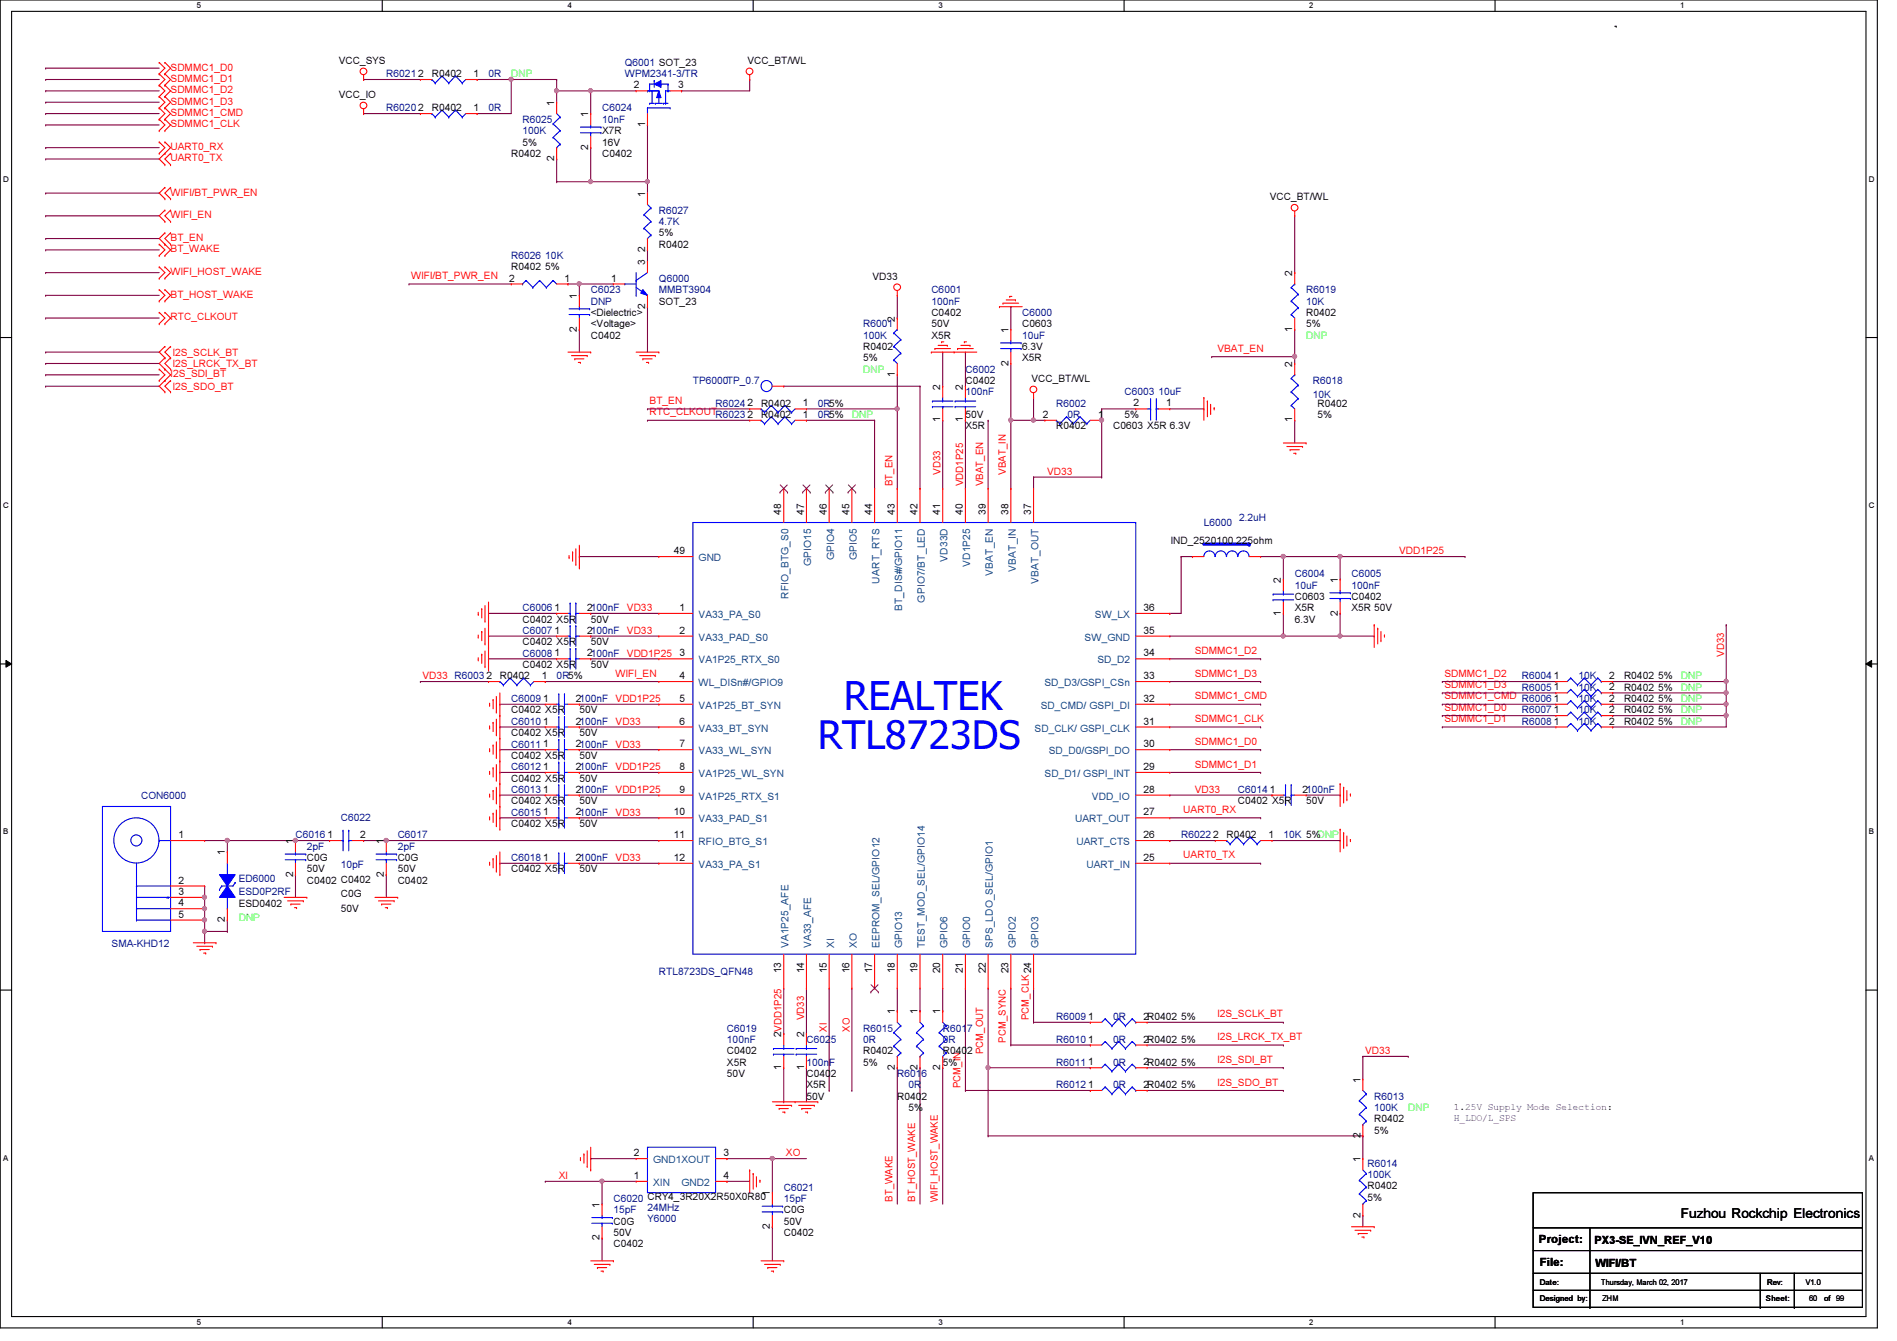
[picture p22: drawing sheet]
<svg xmlns="http://www.w3.org/2000/svg" width="297mm" height="210mm" viewBox="0 0 297 210" stroke-linecap="round" stroke-linejoin="round" font-family="sans-serif">
<defs><g id="words">
<g font-size="6.2" fill="#00f">
<text x="132.1" y="111.1">REALTEK</text>
<text x="128.1" y="117.3">RTL8723DS</text>
</g>
<text font-size="2.1" x="263.2" y="190.6">Fuzhou Rockchip Electronics</text>
<g font-size="1.8">
<text x="241" y="194.6">Project:</text>
<text x="241.1" y="198.1">File:</text>
</g>
<g font-size="1.7">
<text x="249.7" y="194.7">PX3-SE_IVN_REF_V10</text>
<text x="249.8" y="198.2">WIFI/BT</text>
</g>
<g font-size="1.6" fill="#f00">
<text x="26.7" y="11">SDMMC1_D0</text>
<text x="26.7" y="12.8">SDMMC1_D1</text>
<text x="26.7" y="16.4">SDMMC1_D3</text>
<text x="26.7" y="14.6">SDMMC1_D2</text>
<text x="26.7" y="18.2">SDMMC1_CMD</text>
<text x="26.7" y="19.9">SDMMC1_CLK</text>
<text x="26.7" y="23.5">UART0_RX</text>
<text x="26.7" y="25.3">UART0_TX</text>
<text x="26.7" y="30.6">WIFI/BT_PWR_EN</text>
<text x="26.7" y="34.2">WIFI_EN</text>
<text x="26.7" y="39.5">BT_WAKE</text>
<text x="26.7" y="37.7">BT_EN</text>
<text x="26.7" y="46.6">BT_HOST_WAKE</text>
<text x="26.7" y="43.1">WIFI_HOST_WAKE</text>
<text x="64.4" y="43.7">WIFI/BT_PWR_EN</text>
<text x="26.7" y="50.2">RTC_CLKOUT</text>
<text x="26.7" y="59.1">I2S_SDI_BT</text>
<text x="27" y="55.7">I2S_SCLK_BT</text>
<text x="27" y="57.4">I2S_LRCK_TX_BT</text>
<text x="190.6" y="55.1">VBAT_EN</text>
<text x="27" y="61">I2S_SDO_BT</text>
<text x="101.7" y="65">RTC_CLKOUT</text>
<text x="101.7" y="63.2">BT_EN</text>
<text x="139.7" y="76.1" transform="rotate(-90 139.7 76.1)">BT_EN</text>
<text x="147.3" y="74.3" transform="rotate(-90 147.3 74.3)">VD33</text>
<text x="150.8" y="76.1" transform="rotate(-90 150.8 76.1)">VDD1P25</text>
<text x="154" y="76.1" transform="rotate(-90 154 76.1)">VBAT_EN</text>
<text x="157.5" y="74.3" transform="rotate(-90 157.5 74.3)">VBAT_IN</text>
<text x="164" y="74.3">VD33</text>
<text x="219.1" y="86.8">VDD1P25</text>
<text x="98.2" y="95.7">VD33</text>
<text x="98.2" y="99.2">VD33</text>
<text x="66.2" y="106.3">VD33 R6003</text>
<text x="96.4" y="105.9">WIFI_EN</text>
<text x="98.2" y="102.8">VDD1P25</text>
<text x="187.1" y="105.9">SDMMC1_D3</text>
<text x="187.1" y="102.4">SDMMC1_D2</text>
<text x="226.2" y="107.7">SDMMC1_D3</text>
<text x="226.2" y="105.9">SDMMC1_D2</text>
<text x="270" y="102.8" transform="rotate(-90 270 102.8)">VD33</text>
<text x="96.4" y="113.5">VD33</text>
<text x="96.4" y="109.9">VDD1P25</text>
<text x="187.1" y="113">SDMMC1_CLK</text>
<text x="187.1" y="109.5">SDMMC1_CMD</text>
<text x="226.2" y="113">SDMMC1_D1</text>
<text x="226.2" y="111.3">SDMMC1_D0</text>
<text x="226.2" y="109.5">SDMMC1_CMD</text>
<text x="96.4" y="117">VD33</text>
<text x="187.1" y="116.6">SDMMC1_D0</text>
<text x="96.4" y="124.1">VDD1P25</text>
<text x="96.4" y="120.6">VDD1P25</text>
<text x="187.1" y="124.1">VD33</text>
<text x="187.1" y="120.1">SDMMC1_D1</text>
<text x="96.4" y="127.7">VD33</text>
<text x="185.3" y="127.3">UART0_RX</text>
<text x="96.4" y="134.8">VD33</text>
<text x="185.3" y="134.4">UART0_TX</text>
<text x="125.9" y="159.7" transform="rotate(-90 125.9 159.7)">VD33</text>
<text x="129.5" y="161.5" transform="rotate(-90 129.5 161.5)">XI</text>
<text x="133.1" y="161.5" transform="rotate(-90 133.1 161.5)">XO</text>
<text x="161.1" y="159.7" transform="rotate(-90 161.1 159.7)">PCM_CLK24</text>
<text x="190.6" y="159.3">I2S_SCLK_BT</text>
<text x="154" y="165" transform="rotate(-90 154 165)">PCM_OUT</text>
<text x="157.5" y="163.2" transform="rotate(-90 157.5 163.2)">PCM_SYNC</text>
<text x="190.6" y="162.8">I2S_LRCK_TX_BT</text>
<text x="190.6" y="166.4">I2S_SDI_BT</text>
<text x="213.7" y="165">VD33</text>
<text x="150.4" y="170.3" transform="rotate(-90 150.4 170.3)">PCM_IN</text>
<text x="190.6" y="169.9">I2S_SDO_BT</text>
<text x="87.5" y="184.6">XI</text>
<text x="123.1" y="181">XO</text>
<text x="139.7" y="188.1" transform="rotate(-90 139.7 188.1)">BT_WAKE</text>
<text x="143.3" y="188.1" transform="rotate(-90 143.3 188.1)">BT_HOST_WAKE</text>
<text x="146.9" y="188.1" transform="rotate(-90 146.9 188.1)">WIFI_HOST_WAKE</text>
</g>
<g font-size="1.6">
<text x="53" y="10">VCC_SYS</text>
<text x="117" y="10">VCC_BT/WL</text>
<text x="53" y="15.3">VCC_IO</text>
<text x="65.5" y="12.1">2</text>
<text x="65.5" y="17.4">2</text>
<text x="67.6" y="12.1">R0402</text>
<text x="67.6" y="17.4">R0402</text>
<text x="74.2" y="12.1">1</text>
<text x="74.2" y="17.4">1</text>
<text x="86.8" y="16.6" transform="rotate(-90 86.8 16.6)">1</text>
<text x="99.3" y="13.8">2</text>
<text x="106.2" y="13.8">3</text>
<text x="81.8" y="22.8">5%</text>
<text x="92.1" y="23.5" transform="rotate(-90 92.1 23.5)">2</text>
<text x="92.1" y="18.3" transform="rotate(-90 92.1 18.3)">1</text>
<text x="94.3" y="21">X7R</text>
<text x="94.3" y="22.8">16V</text>
<text x="101" y="19.9" transform="rotate(-90 101 19.9)">1</text>
<text x="80" y="24.6">R0402</text>
<text x="86.8" y="25.2" transform="rotate(-90 86.8 25.2)">2</text>
<text x="94.3" y="24.6">C0402</text>
<text x="101" y="30.8" transform="rotate(-90 101 30.8)">1</text>
<text x="198.8" y="31.3">VCC_BT/WL</text>
<text x="101" y="41.4" transform="rotate(-90 101 41.4)">3</text>
<text x="101" y="39.5" transform="rotate(-90 101 39.5)">2</text>
<text x="103.2" y="38.8">R0402</text>
<text x="103.2" y="37">5%</text>
<text x="79.7" y="44.1">2</text>
<text x="80" y="42.3">R0402 5%</text>
<text x="88.4" y="44.1">1</text>
<text x="90.3" y="46.8" transform="rotate(-90 90.3 46.8)">1</text>
<text x="95.7" y="44.1">1</text>
<text x="103.2" y="47.7">SOT_23</text>
<text x="136.6" y="43.8">VD33</text>
<text x="202.4" y="43.2" transform="rotate(-90 202.4 43.2)">2</text>
<text x="90.3" y="51.9" transform="rotate(-90 90.3 51.9)">2</text>
<text x="92.5" y="53">C0402</text>
<text x="92.5" y="49.4">&lt;Dielectric&gt;</text>
<text x="92.5" y="51.2">&lt;Voltage&gt;</text>
<text x="101" y="48.3" transform="rotate(-90 101 48.3)">2</text>
<text x="140.1" y="50.3" transform="rotate(-90 140.1 50.3)">2</text>
<text x="145.8" y="49.4">C0402</text>
<text x="145.8" y="53">X5R</text>
<text x="145.8" y="51.2">50V</text>
<text x="157.9" y="52.1" transform="rotate(-90 157.9 52.1)">1</text>
<text x="160.1" y="51.2">C0603</text>
<text x="202.4" y="51.9" transform="rotate(-90 202.4 51.9)">1</text>
<text x="204.5" y="49.4">R0402</text>
<text x="204.5" y="51.2">5%</text>
<text x="135.2" y="54.8">R0402</text>
<text x="135.2" y="56.6">5%</text>
<text x="140.1" y="59" transform="rotate(-90 140.1 59)">1</text>
<text x="157.9" y="57.2" transform="rotate(-90 157.9 57.2)">2</text>
<text x="160.1" y="56.6">X5R</text>
<text x="160.1" y="54.8">6.3V</text>
<text x="161.5" y="59.8">VCC_BT/WL</text>
<text x="202.4" y="57.4" transform="rotate(-90 202.4 57.4)">2</text>
<text x="117" y="65.4">2</text>
<text x="117" y="63.6">2</text>
<text x="119.2" y="65.4">R0402</text>
<text x="119.2" y="63.7">R0402</text>
<text x="125.7" y="65.4">1</text>
<text x="125.7" y="63.6">1</text>
<text x="147.2" y="61" transform="rotate(-90 147.2 61)">2</text>
<text x="150.8" y="61" transform="rotate(-90 150.8 61)">2</text>
<text x="151.2" y="60.1">C0402</text>
<text x="151.2" y="65.4">50V</text>
<text x="163.3" y="65.4">2</text>
<text x="172" y="65.4">1</text>
<text x="176.1" y="65.4">5%</text>
<text x="177.5" y="63.6">2</text>
<text x="182.6" y="63.6">1</text>
<text x="206.3" y="63.7">R0402</text>
<text x="206.3" y="65.4">5%</text>
<text x="147.2" y="66.1" transform="rotate(-90 147.2 66.1)">1</text>
<text x="150.8" y="66.1" transform="rotate(-90 150.8 66.1)">1</text>
<text x="151.2" y="67.2">X5R</text>
<text x="165.4" y="67.2">R0402</text>
<text x="174.3" y="67.2">C0603 X5R 6.3V</text>
<text x="202.4" y="66.1" transform="rotate(-90 202.4 66.1)">1</text>
<text x="122.3" y="80.6" transform="rotate(-90 122.3 80.6)">48</text>
<text x="125.9" y="80.6" transform="rotate(-90 125.9 80.6)">47</text>
<text x="129.5" y="80.6" transform="rotate(-90 129.5 80.6)">46</text>
<text x="133" y="80.6" transform="rotate(-90 133 80.6)">45</text>
<text x="136.6" y="80.6" transform="rotate(-90 136.6 80.6)">44</text>
<text x="140.1" y="80.6" transform="rotate(-90 140.1 80.6)">43</text>
<text x="143.7" y="80.6" transform="rotate(-90 143.7 80.6)">42</text>
<text x="147.2" y="80.6" transform="rotate(-90 147.2 80.6)">41</text>
<text x="150.8" y="80.6" transform="rotate(-90 150.8 80.6)">40</text>
<text x="154.3" y="80.6" transform="rotate(-90 154.3 80.6)">39</text>
<text x="157.9" y="80.6" transform="rotate(-90 157.9 80.6)">38</text>
<text x="161.5" y="80.6" transform="rotate(-90 161.5 80.6)">37</text>
<text x="105.5" y="86.7">49</text>
<text x="183.3" y="85.2">IND_2520100.225ohm</text>
<text x="86.8" y="95.6">1</text>
<text x="91.9" y="95.6">2100nF</text>
<text x="106.4" y="95.6">1</text>
<text x="179.1" y="95.6">36</text>
<text x="200.6" y="91.2" transform="rotate(-90 200.6 91.2)">2</text>
<text x="202.7" y="93.9">C0603</text>
<text x="202.7" y="95.7">X5R</text>
<text x="209.5" y="91.2" transform="rotate(-90 209.5 91.2)">1</text>
<text x="211.6" y="93.9">C0402</text>
<text x="211.6" y="95.7">X5R 50V</text>
<text x="81.8" y="101">C0402 X5R</text>
<text x="81.8" y="97.5">C0402 X5R</text>
<text x="86.8" y="99.2">1</text>
<text x="91.9" y="99.2">2100nF</text>
<text x="92.5" y="101">50V</text>
<text x="92.5" y="97.5">50V</text>
<text x="106.4" y="99.2">2</text>
<text x="179.1" y="99.2">35</text>
<text x="200.6" y="96.4" transform="rotate(-90 200.6 96.4)">1</text>
<text x="202.7" y="97.5">6.3V</text>
<text x="209.5" y="96.4" transform="rotate(-90 209.5 96.4)">2</text>
<text x="76.2" y="106.3">2</text>
<text x="78.3" y="106.3">R0402</text>
<text x="81.8" y="104.6">C0402 X5R</text>
<text x="84.8" y="106.3">1</text>
<text x="86.8" y="102.7">1</text>
<text x="91.9" y="102.7">2100nF</text>
<text x="92.5" y="104.6">50V</text>
<text x="106.4" y="102.7">3</text>
<text x="106.4" y="106.3">4</text>
<text x="179.1" y="102.7">34</text>
<text x="179.1" y="106.3">33</text>
<text x="243.3" y="106.3">1</text>
<text x="252" y="106.3">2</text>
<text x="254.3" y="106.3">R0402 5%</text>
<text x="80" y="111.7">C0402 X5R</text>
<text x="85" y="113.4">1</text>
<text x="85" y="109.9">1</text>
<text x="90.2" y="113.4">2100nF</text>
<text x="90.2" y="109.9">2100nF</text>
<text x="90.7" y="111.7">50V</text>
<text x="106.4" y="109.9">5</text>
<text x="106.4" y="113.4">6</text>
<text x="179.1" y="109.9">32</text>
<text x="179.1" y="113.4">31</text>
<text x="243.3" y="109.9">1</text>
<text x="243.3" y="111.6">1</text>
<text x="243.3" y="108.1">1</text>
<text x="243.3" y="113.4">1</text>
<text x="252" y="109.9">2</text>
<text x="252" y="111.6">2</text>
<text x="252" y="108.1">2</text>
<text x="252" y="113.4">2</text>
<text x="254.3" y="109.9">R0402 5%</text>
<text x="254.3" y="111.7">R0402 5%</text>
<text x="254.3" y="108.1">R0402 5%</text>
<text x="254.3" y="113.5">R0402 5%</text>
<text x="80" y="115.2">C0402 X5R</text>
<text x="80" y="118.8">C0402 X5R</text>
<text x="85" y="117">1</text>
<text x="90.2" y="117">2100nF</text>
<text x="90.7" y="115.2">50V</text>
<text x="90.7" y="118.8">50V</text>
<text x="106.4" y="117">7</text>
<text x="179.1" y="117">30</text>
<text x="80" y="125.9">C0402 X5R</text>
<text x="80" y="122.3">C0402 X5R</text>
<text x="85" y="124.1">1</text>
<text x="85" y="120.5">1</text>
<text x="90.2" y="124.1">2100nF</text>
<text x="90.2" y="120.5">2100nF</text>
<text x="90.7" y="125.9">50V</text>
<text x="90.7" y="122.3">50V</text>
<text x="106.4" y="120.5">8</text>
<text x="106.4" y="124.1">9</text>
<text x="179.1" y="120.5">29</text>
<text x="179.1" y="124.1">28</text>
<text x="193.8" y="125.9">C0402 X5R</text>
<text x="198.8" y="124.1">1</text>
<text x="204" y="124.1">2100nF</text>
<text x="204.5" y="125.9">50V</text>
<text x="27.9" y="131.2">1</text>
<text x="51.3" y="131.2">1</text>
<text x="56.4" y="131.2">2</text>
<text x="80" y="129.5">C0402 X5R</text>
<text x="85" y="127.6">1</text>
<text x="90.2" y="127.6">2100nF</text>
<text x="90.7" y="129.5">50V</text>
<text x="105.5" y="127.6">10</text>
<text x="105.5" y="131.2">11</text>
<text x="179.1" y="131.2">26</text>
<text x="179.1" y="127.6">27</text>
<text x="189.9" y="131.2">2</text>
<text x="192.1" y="131.2">R0402</text>
<text x="198.6" y="131.2">1</text>
<text x="35.2" y="133.9" transform="rotate(-90 35.2 133.9)">1</text>
<text x="45.9" y="137.2" transform="rotate(-90 45.9 137.2)">2</text>
<text x="45.9" y="132.1" transform="rotate(-90 45.9 132.1)">1</text>
<text x="48" y="134.8">C0G</text>
<text x="48" y="136.6">50V</text>
<text x="60.1" y="137.2" transform="rotate(-90 60.1 137.2)">2</text>
<text x="60.1" y="132.1" transform="rotate(-90 60.1 132.1)">1</text>
<text x="62.3" y="134.8">C0G</text>
<text x="62.3" y="136.6">50V</text>
<text x="80" y="136.6">C0402 X5R</text>
<text x="85" y="134.7">1</text>
<text x="90.2" y="134.7">2100nF</text>
<text x="90.7" y="136.6">50V</text>
<text x="105.5" y="134.7">12</text>
<text x="179.1" y="134.7">25</text>
<text x="27.9" y="138.3">2</text>
<text x="27.9" y="140.1">3</text>
<text x="27.9" y="141.9">4</text>
<text x="27.9" y="143.6">5</text>
<text x="37.4" y="141.9">ESD0402</text>
<text x="48" y="138.3">C0402 C0402</text>
<text x="53.4" y="140.5">C0G</text>
<text x="53.4" y="142.8">50V</text>
<text x="62.3" y="138.3">C0402</text>
<text x="35.2" y="144.4" transform="rotate(-90 35.2 144.4)">2</text>
<text x="122.3" y="152.4" transform="rotate(-90 122.3 152.4)">13</text>
<text x="125.9" y="152.4" transform="rotate(-90 125.9 152.4)">14</text>
<text x="129.5" y="152.4" transform="rotate(-90 129.5 152.4)">15</text>
<text x="133" y="152.4" transform="rotate(-90 133 152.4)">16</text>
<text x="136.6" y="152.4" transform="rotate(-90 136.6 152.4)">17</text>
<text x="140.1" y="152.4" transform="rotate(-90 140.1 152.4)">18</text>
<text x="143.7" y="152.4" transform="rotate(-90 143.7 152.4)">19</text>
<text x="147.2" y="152.4" transform="rotate(-90 147.2 152.4)">20</text>
<text x="150.8" y="152.4" transform="rotate(-90 150.8 152.4)">21</text>
<text x="154.3" y="152.4" transform="rotate(-90 154.3 152.4)">22</text>
<text x="157.9" y="152.4" transform="rotate(-90 157.9 152.4)">23</text>
<text x="140.1" y="158.8" transform="rotate(-90 140.1 158.8)">1</text>
<text x="143.7" y="158.8" transform="rotate(-90 143.7 158.8)">1</text>
<text x="147.2" y="158.8" transform="rotate(-90 147.2 158.8)">1</text>
<text x="170.4" y="159.6">1</text>
<text x="179.1" y="159.6">2R0402 5%</text>
<text x="113.8" y="165">C0402</text>
<text x="113.8" y="166.8">X5R</text>
<text x="122.3" y="167.5" transform="rotate(-90 122.3 167.5)">1</text>
<text x="122.3" y="162.3" transform="rotate(-90 122.3 162.3)">2VDD1P25</text>
<text x="125.9" y="167.5" transform="rotate(-90 125.9 167.5)">1</text>
<text x="125.9" y="162.3" transform="rotate(-90 125.9 162.3)">2</text>
<text x="135.2" y="165">R0402</text>
<text x="135.2" y="166.8">5%</text>
<text x="140.1" y="167.5" transform="rotate(-90 140.1 167.5)">2</text>
<text x="143.7" y="167.5" transform="rotate(-90 143.7 167.5)">2</text>
<text x="147.2" y="167.5" transform="rotate(-90 147.2 167.5)">2</text>
<text x="147.6" y="165">R0402</text>
<text x="147.6" y="166.8">5%</text>
<text x="170.4" y="163.2">1</text>
<text x="170.4" y="166.8">1</text>
<text x="179.1" y="163.2">2R0402 5%</text>
<text x="179.1" y="166.8">2R0402 5%</text>
<text x="113.8" y="168.6">50V</text>
<text x="126.3" y="168.6">C0402</text>
<text x="126.3" y="170.3">X5R</text>
<text x="126.3" y="172.1">50V</text>
<text x="140.5" y="172.1">R0402</text>
<text x="142.3" y="173.9">5%</text>
<text x="170.4" y="170.3">1</text>
<text x="179.1" y="170.3">2R0402 5%</text>
<text x="213" y="169.5" transform="rotate(-90 213 169.5)">1</text>
<text x="213" y="178.1" transform="rotate(-90 213 178.1)">2</text>
<text x="215.2" y="175.7">R0402</text>
<text x="215.2" y="177.5">5%</text>
<text x="99.3" y="184.5">1</text>
<text x="99.3" y="181">2</text>
<text x="113.3" y="181">3</text>
<text x="113.3" y="184.5">4</text>
<text x="213" y="181.9" transform="rotate(-90 213 181.9)">1</text>
<text x="93.9" y="189" transform="rotate(-90 93.9 189)">1</text>
<text x="96.1" y="191.7">C0G</text>
<text x="120.6" y="187.2" transform="rotate(-90 120.6 187.2)">1</text>
<text x="122.7" y="189.9">C0G</text>
<text x="122.7" y="191.7">50V</text>
<text x="213" y="190.6" transform="rotate(-90 213 190.6)">2</text>
<text x="214.1" y="186.2">R0402</text>
<text x="214.1" y="188">5%</text>
<text x="93.9" y="194.1" transform="rotate(-90 93.9 194.1)">2</text>
<text x="96.1" y="195.2">C0402</text>
<text x="96.1" y="193.5">50V</text>
<text x="120.6" y="192.4" transform="rotate(-90 120.6 192.4)">2</text>
<text x="122.7" y="193.5">C0402</text>
</g>
<g font-size="1.6" fill="#000080">
<text x="97.8" y="10.3">Q6001 SOT_23</text>
<text x="60.5" y="12.1">R6021</text>
<text x="60.5" y="17.4">R6020</text>
<text x="76.5" y="12.1">0R</text>
<text x="76.5" y="17.4">0R</text>
<text x="94.3" y="17.4">C6024</text>
<text x="97.8" y="12.1">WPM2341-3/TR</text>
<text x="81.8" y="19.2">R6025</text>
<text x="81.8" y="21">100K</text>
<text x="94.3" y="19.2">10nF</text>
<text x="103.2" y="33.4">R6027</text>
<text x="103.2" y="35.2">4.7K</text>
<text x="80" y="40.6">R6026 10K</text>
<text x="92.5" y="45.9">C6023</text>
<text x="92.5" y="47.7">DNP</text>
<text x="103.2" y="44.1">Q6000</text>
<text x="103.2" y="45.9">MMBT3904</text>
<text x="145.8" y="45.9">C6001</text>
<text x="145.8" y="47.7">100nF</text>
<text x="204.5" y="45.9">R6019</text>
<text x="204.5" y="47.7">10K</text>
<text x="135.2" y="51.2">R6001</text>
<text x="135.2" y="53">100K</text>
<text x="160.1" y="49.4">C6000</text>
<text x="160.1" y="53">10uF</text>
<text x="151.2" y="58.3">C6002</text>
<text x="108.5" y="60.1">TP6000TP_0.7</text>
<text x="112.1" y="65.4">R6023</text>
<text x="112.1" y="63.7">R6024</text>
<text x="128.1" y="65.4">0R5%</text>
<text x="128.1" y="63.7">0R5%</text>
<text x="151.2" y="61.9">100nF</text>
<text x="165.4" y="63.7">R6002</text>
<text x="167.2" y="65.4">0R</text>
<text x="176.1" y="61.9">C6003 10uF</text>
<text x="205.6" y="60.1">R6018</text>
<text x="205.6" y="62.2">10K</text>
<text x="188.5" y="82.3">L6000</text>
<text x="194" y="81.6">2.2uH</text>
<text x="81.8" y="95.7">C6006</text>
<text x="202.7" y="90.3">C6004</text>
<text x="202.7" y="92.1">10uF</text>
<text x="211.6" y="90.3">C6005</text>
<text x="211.6" y="92.1">100nF</text>
<text x="81.8" y="99.2">C6007</text>
<text x="81.8" y="102.8">C6008</text>
<text x="87.2" y="106.3">0R5%</text>
<text x="238.3" y="106.3">R6004</text>
<text x="247.2" y="106.3">10K</text>
<text x="80" y="113.5">C6010</text>
<text x="80" y="109.9">C6009</text>
<text x="238.3" y="109.9">R6006</text>
<text x="238.3" y="111.7">R6007</text>
<text x="238.3" y="108.1">R6005</text>
<text x="238.3" y="113.5">R6008</text>
<text x="247.2" y="109.9">10K</text>
<text x="247.2" y="111.7">10K</text>
<text x="247.2" y="108.1">10K</text>
<text x="247.2" y="113.5">10K</text>
<text x="80" y="117">C6011</text>
<text x="22.1" y="125">CON6000</text>
<text x="80" y="124.1">C6013</text>
<text x="80" y="120.6">C6012</text>
<text x="193.8" y="124.1">C6014</text>
<text x="46.3" y="131.2">C6016</text>
<text x="53.4" y="128.6">C6022</text>
<text x="62.3" y="131.2">C6017</text>
<text x="80" y="127.7">C6015</text>
<text x="185" y="131.2">R6022</text>
<text x="201" y="131.2">10K 5%DNP</text>
<text x="48" y="133">2pF</text>
<text x="53.4" y="135.8">10pF</text>
<text x="62.3" y="133">2pF</text>
<text x="80" y="134.8">C6018</text>
<text x="37.4" y="138">ED6000</text>
<text x="37.4" y="140.1">ESD0P2RF</text>
<text x="17.5" y="148.3">SMA-KHD12</text>
<text x="103.2" y="152.6">RTL8723DS_QFN48</text>
<text x="113.8" y="161.5">C6019</text>
<text x="135.2" y="161.5">R6015</text>
<text x="147.6" y="161.5">R6017</text>
<text x="165.4" y="159.7">R6009</text>
<text x="174.3" y="159.7">0R</text>
<text x="113.8" y="163.2">100nF</text>
<text x="126.3" y="163.2">C6025</text>
<text x="126.3" y="166.8">100nF</text>
<text x="135.2" y="163.2">0R</text>
<text x="147.6" y="163.2">0R</text>
<text x="165.4" y="163.2">R6010</text>
<text x="165.4" y="166.8">R6011</text>
<text x="174.3" y="163.2">0R</text>
<text x="174.3" y="166.8">0R</text>
<text x="140.5" y="168.6">R6016</text>
<text x="142.3" y="170.3">0R</text>
<text x="165.4" y="170.3">R6012</text>
<text x="174.3" y="170.3">0R</text>
<text x="215.2" y="172.1">R6013</text>
<text x="215.2" y="173.9">100K</text>
<text x="214.1" y="182.6">R6014</text>
<text x="214.1" y="184.4">100K</text>
<text x="96.1" y="188.1">C6020 CRY4_3R20X2R50X0R80</text>
<text x="96.1" y="189.9">15pF</text>
<text x="101.4" y="191.3">Y6000</text>
<text x="101.4" y="189.6">24MHz</text>
<text x="122.7" y="186.4">C6021</text>
<text x="122.7" y="188.1">15pF</text>
</g>
<g font-size="1.6" fill="#0f0">
<text x="80" y="12.1">DNP</text>
<text x="204.5" y="53">DNP</text>
<text x="135.2" y="58.3">DNP</text>
<text x="133.4" y="65.4">DNP</text>
<text x="263.2" y="106.3">DNP</text>
<text x="263.2" y="109.9">DNP</text>
<text x="263.2" y="111.7">DNP</text>
<text x="263.2" y="108.1">DNP</text>
<text x="263.2" y="113.5">DNP</text>
<text x="37.4" y="144.2">DNP</text>
<text x="220.5" y="173.9">DNP</text>
</g>
<g font-size="1.6" fill="#004080">
<text x="109.4" y="87.8">GND</text>
<text x="127" y="88.6" transform="rotate(-90 127 88.6)">GPIO15</text>
<text x="130.6" y="87.7" transform="rotate(-90 130.6 87.7)">GPIO4</text>
<text x="134.2" y="87.7" transform="rotate(-90 134.2 87.7)">GPIO5</text>
<text x="148.4" y="87.9" transform="rotate(-90 148.4 87.9)">VD33D</text>
<text x="151.9" y="88.7" transform="rotate(-90 151.9 88.7)">VD1P25</text>
<text x="159" y="89.5" transform="rotate(-90 159 89.5)">VBAT_IN</text>
<text x="123.5" y="93.8" transform="rotate(-90 123.5 93.8)">RFIO_BTG_S0</text>
<text x="137.7" y="91.4" transform="rotate(-90 137.7 91.4)">UART_RTS</text>
<text x="141.3" y="95.7" transform="rotate(-90 141.3 95.7)">BT_DIS#/GPIO11</text>
<text x="144.8" y="94.3" transform="rotate(-90 144.8 94.3)">GPIO7/BT_LED</text>
<text x="155.5" y="90.2" transform="rotate(-90 155.5 90.2)">VBAT_EN</text>
<text x="162.6" y="91.4" transform="rotate(-90 162.6 91.4)">VBAT_OUT</text>
<text x="109.4" y="100.3">VA33_PAD_S0</text>
<text x="109.4" y="96.7">VA33_PA_S0</text>
<text x="169.8" y="100.3">SW_GND</text>
<text x="171.4" y="96.7">SW_LX</text>
<text x="109.4" y="103.8">VA1P25_RTX_S0</text>
<text x="109.4" y="107.4">WL_DISn#/GPIO9</text>
<text x="163.5" y="107.4">SD_D3/GSPI_CSn</text>
<text x="171.8" y="103.8">SD_D2</text>
<text x="109.4" y="111">VA1P25_BT_SYN</text>
<text x="163" y="111">SD_CMD/ GSPI_DI</text>
<text x="109.4" y="118.1">VA33_WL_SYN</text>
<text x="109.4" y="114.5">VA33_BT_SYN</text>
<text x="162" y="114.5">SD_CLK/ GSPI_CLK</text>
<text x="164.2" y="118.1">SD_D0/GSPI_DO</text>
<text x="109.4" y="121.6">VA1P25_WL_SYN</text>
<text x="109.4" y="125.2">VA1P25_RTX_S1</text>
<text x="163.6" y="121.6">SD_D1/ GSPI_INT</text>
<text x="171" y="125.2">VDD_IO</text>
<text x="109.4" y="128.7">VA33_PAD_S1</text>
<text x="168.4" y="128.7">UART_OUT</text>
<text x="109.4" y="132.3">RFIO_BTG_S1</text>
<text x="109.4" y="135.8">VA33_PA_S1</text>
<text x="168.6" y="132.3">UART_CTS</text>
<text x="170.1" y="135.8">UART_IN</text>
<text x="123.5" y="148.5" transform="rotate(-90 123.5 148.5)">VA1P25_AFE</text>
<text x="127" y="148.5" transform="rotate(-90 127 148.5)">VA33_AFE</text>
<text x="130.6" y="148.5" transform="rotate(-90 130.6 148.5)">XI</text>
<text x="134.2" y="148.5" transform="rotate(-90 134.2 148.5)">XO</text>
<text x="137.7" y="148.5" transform="rotate(-90 137.7 148.5)">EEPROM_SEL/GPIO12</text>
<text x="141.3" y="148.5" transform="rotate(-90 141.3 148.5)">GPIO13</text>
<text x="144.8" y="148.5" transform="rotate(-90 144.8 148.5)">TEST_MOD_SEL/GPIO14</text>
<text x="148.4" y="148.5" transform="rotate(-90 148.4 148.5)">GPIO6</text>
<text x="151.9" y="148.5" transform="rotate(-90 151.9 148.5)">GPIO0</text>
<text x="155.5" y="148.5" transform="rotate(-90 155.5 148.5)">SPS_LDO_SEL/GPIO1</text>
<text x="159" y="148.5" transform="rotate(-90 159 148.5)">GPIO2</text>
<text x="162.6" y="148.5" transform="rotate(-90 162.6 148.5)">GPIO3</text>
<text x="102.3" y="185.6">XIN</text>
<text x="102.3" y="182.1">GND1XOUT</text>
<text x="106.7" y="185.6">GND2</text>
</g>
<g font-size="1.5">
<text x="227.6" y="173.7">1.25V Supply Mode Selection:</text>
<text x="227.6" y="175.5">H_LDO/L_SPS</text>
</g>
<g font-size="1.3">
<text x="30.8" y="1.3">5</text>
<text x="88.9" y="1.3">4</text>
<text x="146.9" y="1.3">3</text>
<text x="205" y="1.3">2</text>
<text x="263.1" y="1.3">1</text>
<text x=".5" y="28.4">D</text>
<text x="292.6" y="28.4">D</text>
<text x=".5" y="79.5">C</text>
<text x="292.6" y="79.5">C</text>
<text x=".5" y="130.6">B</text>
<text x="292.6" y="130.6">B</text>
<text x=".5" y="181.7">A</text>
<text x="292.6" y="181.7">A</text>
<text x="30.8" y="207.4">5</text>
<text x="88.9" y="207.4">4</text>
<text x="146.9" y="207.4">3</text>
<text x="205" y="207.4">2</text>
<text x="263.1" y="207.4">1</text>
</g>
<g font-size="1.2">
<text x="241.1" y="201.2">Date:</text>
<text x="241.1" y="203.7">Designed by:</text>
<text x="250.7" y="201.2">Thursday, March 02, 2017</text>
<text x="250.9" y="203.7">ZHM</text>
<text x="276.5" y="203.7">Sheet:</text>
<text x="276.7" y="201.2">Rev:</text>
<text x="282.7" y="201.2">V1.0</text>
<text x="283.3" y="203.7">60</text>
<text x="285.6" y="203.7">of 99</text>
</g>
</g></defs>
<path d="M0 0h294v207.9h-294zM1.8 1.8h290.4v204.3h-290.4z" fill="none" stroke="#000" stroke-width=".17"/>
<g fill="#fff">
<path d="M30.8 .2h.7v1.4h-.7z"/>
<path d="M30.8 206.2h.7v1.4h-.7z"/>
</g>
<path d="M59.9 0v1.8M59.9 206.1v1.8" fill="none" stroke="#000" stroke-width=".17"/>
<g fill="#fff">
<path d="M88.9 .2h.6v1.4h-.6z"/>
<path d="M88.9 206.2h.6v1.4h-.6z"/>
</g>
<path d="M117.9 0v1.8M117.9 206.1v1.8" fill="none" stroke="#000" stroke-width=".17"/>
<g fill="#fff">
<path d="M146.9 .2h.7v1.4h-.7z"/>
<path d="M146.9 206.2h.7v1.4h-.7z"/>
</g>
<path d="M176 0v1.8M176 206.1v1.8" fill="none" stroke="#000" stroke-width=".17"/>
<g fill="#fff">
<path d="M205 .2h.7v1.4h-.7z"/>
<path d="M205 206.2h.7v1.4h-.7z"/>
</g>
<path d="M234.1 0v1.8M234.1 206.1v1.8" fill="none" stroke="#000" stroke-width=".17"/>
<g fill="#fff">
<path d="M263.1 .2h.7v1.4h-.7z"/>
<path d="M263.1 206.2h.7v1.4h-.7z"/>
<path d="M.5 27.3h.9v1.4h-.9z"/>
<path d="M292.6 27.3h.9v1.4h-.9z"/>
<path d="M.5 78.4h.9v1.4h-.9z"/>
<path d="M292.6 78.4h.9v1.4h-.9z"/>
</g>
<path d="M0 52.8h1.8M292.2 52.8h1.8" fill="none" stroke="#000" stroke-width=".17"/>
<g fill="#fff">
<path d="M.5 129.5h.8v1.4h-.8z"/>
<path d="M292.6 129.5h.9v1.4h-.9z"/>
</g>
<path d="M0 103.9h1.8M292.2 103.9h1.8" fill="none" stroke="#000" stroke-width=".17"/>
<path d="M.9 103.4l.9 .5-.9 .5zM292.2 103.9l.9-.5v1z" fill="#000"/>
<path d="M.9 103.4l.9 .5-.9 .5zM292.2 103.9l.9-.5v1z" fill="none" stroke="#000" stroke-width=".16"/>
<g fill="#fff">
<path d="M.5 180.5h.8v1.4h-.8z"/>
<path d="M292.6 180.5h.9v1.4h-.9z"/>
</g>
<path d="M252.9 4.1h.2M253.1 4.1h.1M0 155h1.8M292.2 155h1.8" fill="none" stroke="#000" stroke-width=".17"/>
<g fill="none" stroke="#800040" stroke-width=".17">
<path d="M7.2 30.2h.1M7.2 33.8h.1M7.2 39.1h.1M7.2 37.3h.1M7.2 30.2h17.7M7.2 33.8h17.7M7.2 39.1h17.7M7.2 37.3h17.7M7.2 46.2h.1M7.2 42.7h.1M7.2 58.7h.1M7.2 56.9h.1"/>
<path d="M7.2 55.1h.1M7.2 49.8h.1M7.2 46.2h17.7M7.2 42.7h17.7M7.2 58.7h17.7M7.2 56.9h17.7M7.2 55.1h17.7M7.2 49.8h17.7M7.2 60.5h.1M7.2 60.5h17.7M270.3 97.8h.1M270.3 97.8v8.9h-17.8"/>
<path d="M252.5 106.7h.1M140.5 167.1h.1M140.5 167.1v21.4M144.1 167.1h.1M144.1 167.1v21.4M147.6 167.1h.1M147.6 167.1v21.4"/>
</g>
<circle cx="270.3" cy="106.7" r=".32" fill="#f0f"/>
<circle cx="270.3" cy="106.7" r=".32" fill="none" stroke="#f0f" stroke-width=".17"/>
<path d="M252.5 108.5h.1M252.5 108.5h17.8" fill="none" stroke="#800040" stroke-width=".17"/>
<circle cx="270.3" cy="108.4" r=".32" fill="#f0f"/>
<circle cx="270.3" cy="108.4" r=".32" fill="none" stroke="#f0f" stroke-width=".17"/>
<path d="M252.5 110.2h.1M252.5 110.2h17.8M270.3 106.7h.1M270.3 106.7v1.8" fill="none" stroke="#800040" stroke-width=".17"/>
<circle cx="270.3" cy="110.2" r=".32" fill="#f0f"/>
<circle cx="270.3" cy="110.2" r=".32" fill="none" stroke="#f0f" stroke-width=".17"/>
<path d="M252.5 112h.1M252.5 112h17.8M270.3 108.5h.1M270.3 108.5v1.7" fill="none" stroke="#800040" stroke-width=".17"/>
<circle cx="270.3" cy="112" r=".32" fill="#f0f"/>
<circle cx="270.3" cy="112" r=".32" fill="none" stroke="#f0f" stroke-width=".17"/>
<g fill="none" stroke="#800040" stroke-width=".17">
<path d="M140.5 76.5h.1M140.5 64v12.5M85.4 106.7h.1M85.4 106.7h17.8M225.8 113.8h.1M225.8 112h.1M225.8 110.2h.1M225.8 108.5h.1M225.8 106.7h.1M225.8 113.8h17.8M225.8 112h17.8M225.8 110.2h17.8"/>
<path d="M225.8 108.5h17.8M225.8 106.7h17.8M252.5 113.8h.1M270.3 110.2h.1M270.3 112h.1M270.3 110.2v3.6h-17.8M129.8 154.7v16M133.4 154.7v16M151.2 154.7v16M154.7 154.7v12.4M129.8 170.7h.1M133.4 170.7h.1"/>
<path d="M151.2 170.7h.1M151.2 170.7h19.5M154.7 167.1h.1M170.7 170.7h.1"/>
</g>
<circle cx="154.7" cy="167.1" r=".32" fill="#f0f"/>
<circle cx="154.7" cy="167.1" r=".32" fill="none" stroke="#f0f" stroke-width=".17"/>
<g fill="none" stroke="#800040" stroke-width=".17">
<path d="M189.7 55.8h.1M189.7 55.8h13M202.7 55.8h.1M202.7 51.6v5.3M65.8 106.7h.1M65.8 106.7h10.7M158.3 154.7v8.9M161.8 154.7v5.3M154.7 177.8h.1M154.7 167.1h.1M154.7 167.1h16M154.7 177.8h58.7"/>
<path d="M154.7 167.1v10.7M158.3 163.6h.1M158.3 163.6h12.4M161.8 160h.1M161.8 160h8.9M170.7 167.1h.1M170.7 163.6h.1M170.7 160h.1M179.6 167.1h21.4M179.6 163.6h21.4M179.6 160h21.4M179.6 170.7h21.4"/>
<path d="M201 160h.1M201 163.6h.1M201 167.1h.1M201 170.7h.1M213.4 177.8h.1M213.4 165.4h.1M213.4 165.4v3.5M213.4 177.8v3.6M213.4 190.2h.1M213.4 190.2v1.8"/>
</g>
<circle cx="202.7" cy="55.8" r=".33" fill="#f0f"/>
<circle cx="202.7" cy="55.8" r=".33" fill="none" stroke="#f0f" stroke-width=".17"/>
<g fill="none" stroke="#800040" stroke-width=".17">
<path d="M158.3 48h.1M158.3 48v3.6M158.3 56.9v8.9M154.7 65.8h.1M154.7 65.8v10.7M158.3 65.8h.1M161.8 74.7h.1M161.8 74.7h10.7M161.8 74.7v1.8M172.5 65.8h.1M172.5 64h.1M172.5 64h5.3"/>
<path d="M172.5 64v1.8M183.2 64h5.3M188.5 64h.1M202.7 65.8h.1M202.7 65.8v3.5M46.3 136.9h.1M46.3 136.9v3.6M60.5 136.9h.1M60.5 131.6h.1M60.5 136.9v3.6M60.5 131.6h42.7"/>
</g>
<circle cx="60.5" cy="131.5" r=".32" fill="#f0f"/>
<circle cx="60.5" cy="131.5" r=".32" fill="none" stroke="#f0f" stroke-width=".17"/>
<g fill="none" stroke="#800040" stroke-width=".17">
<path d="M147.6 55.1h.1M147.6 55.1v5.4M151.2 55.1h.1M151.2 55.1v5.4M147.6 65.8h.1M147.6 65.8v10.7M151.2 65.8h.1M151.2 65.8v10.7M76.5 99.6h.1M76.5 96h10.7M76.5 99.6h10.7M87.2 96h.1"/>
<path d="M90.7 87.1h.1M90.7 87.1h12.5M92.5 96h.1M92.5 99.6h.1M92.5 96h10.7M92.5 99.6h10.7M183.2 96h.1M183.2 99.6h17.8M185 87.1h.1M185 87.1h1.7M185 87.1v8.9h-1.8M186.7 87.1h.1"/>
<path d="M197.4 87.1h3.6M201 87.1h.1M201 99.6h.1M209.8 96h.1M209.8 96v3.6M76.5 103.1h.1M76.5 103.1h10.7M92.5 103.1h.1M92.5 103.1h10.7"/>
</g>
<circle cx="200.9" cy="99.5" r=".32" fill="#f0f"/>
<circle cx="200.9" cy="99.5" r=".32" fill="none" stroke="#f0f" stroke-width=".17"/>
<path d="M201 99.6h8.8M209.8 99.6h.1" fill="none" stroke="#800040" stroke-width=".17"/>
<circle cx="209.8" cy="99.5" r=".32" fill="#f0f"/>
<circle cx="209.8" cy="99.5" r=".32" fill="none" stroke="#f0f" stroke-width=".17"/>
<g fill="none" stroke="#800040" stroke-width=".17">
<path d="M201 99.6h.1M201 87.1h.1M201 87.1v3.6M201 96v3.6M201 87.1h8.8M209.8 87.1h.1M209.8 99.6h5.4M215.2 99.6h.1M78.3 135.1h.1M78.3 135.1h7.1M90.7 135.1h.1M90.7 135.1h12.5"/>
<path d="M204.5 124.5h5.3M209.8 124.5h.1M122.7 154.7v7.1M126.3 154.7v7.1M122.7 161.8h.1M122.7 172.5h.1M122.7 167.1v5.4M126.3 167.1h.1M126.3 161.8h.1M126.3 167.1v5.4M213.4 165.4h7.1M220.5 165.4h.1"/>
</g>
<circle cx="200.9" cy="87.1" r=".32" fill="#f0f"/>
<circle cx="200.9" cy="87.1" r=".32" fill="none" stroke="#f0f" stroke-width=".17"/>
<path d="M209.8 87.1h.1M209.8 87.1v3.6M209.8 87.1h19.6M229.4 87.1h.1" fill="none" stroke="#800040" stroke-width=".17"/>
<circle cx="209.8" cy="87.1" r=".32" fill="#f0f"/>
<circle cx="209.8" cy="87.1" r=".32" fill="none" stroke="#f0f" stroke-width=".17"/>
<path d="M32 138.7h.1M32 131.6h3.6M32 138.7v3.5M35.6 131.6h.1M32 140.5h.1M140.5 158.2h.1M140.5 154.7v3.5M144.1 158.2h.1M144.1 154.7v3.5M147.6 158.2h.1M147.6 154.7v3.5" fill="none" stroke="#800040" stroke-width=".17"/>
<circle cx="32" cy="140.4" r=".32" fill="#f0f"/>
<circle cx="32" cy="140.4" r=".32" fill="none" stroke="#f0f" stroke-width=".17"/>
<path d="M32 142.2h.1M32 142.2v1.8" fill="none" stroke="#800040" stroke-width=".17"/>
<circle cx="32" cy="142.2" r=".32" fill="#f0f"/>
<circle cx="32" cy="142.2" r=".32" fill="none" stroke="#f0f" stroke-width=".17"/>
<path d="M32 145.8h.1M32 144v1.8" fill="none" stroke="#800040" stroke-width=".17"/>
<circle cx="32" cy="144" r=".32" fill="#f0f"/>
<circle cx="32" cy="144" r=".32" fill="none" stroke="#f0f" stroke-width=".17"/>
<circle cx="32" cy="145.8" r=".32" fill="#f0f"/>
<circle cx="32" cy="145.8" r=".32" fill="none" stroke="#f0f" stroke-width=".17"/>
<g fill="none" stroke="#800040" stroke-width=".17">
<path d="M78.3 110.2h.1M78.3 113.8h.1M78.3 117.3h.1M78.3 117.3h7.1M78.3 113.8h7.1M78.3 110.2h7.1M90.7 117.3h.1M90.7 113.8h.1M90.7 110.2h.1M90.7 117.3h12.5M90.7 113.8h12.5M90.7 110.2h12.5"/>
<path d="M183.2 117.3h14.2M183.2 113.8h14.2M183.2 110.2h14.2M183.2 106.7h14.2M183.2 103.1h14.2M197.4 117.3h.1M197.4 113.8h.1M197.4 110.2h.1M197.4 106.7h.1M197.4 103.1h.1M78.3 120.9h.1M78.3 124.5h.1"/>
<path d="M78.3 128h.1M78.3 128h7.1M78.3 124.5h7.1M78.3 120.9h7.1M90.7 128h.1M90.7 124.5h.1M90.7 120.9h.1M90.7 128h12.5M90.7 124.5h12.5M90.7 120.9h12.5M183.2 128h14.2M183.2 124.5h16"/>
<path d="M183.2 120.9h14.2M183.2 135.1h14.2M197.4 128h.1M197.4 135.1h.1M197.4 120.9h.1M199.2 124.5h.1M85.4 184.9h.1M85.4 184.9h8.9"/>
</g>
<circle cx="94.2" cy="184.9" r=".32" fill="#f0f"/>
<circle cx="94.2" cy="184.9" r=".32" fill="none" stroke="#f0f" stroke-width=".17"/>
<path d="M94.3 193.8h.1M94.3 184.9h.1M94.3 184.9v3.6M94.3 193.8v3.6M120.9 181.4h.1M120.9 192h.1M120.9 181.4h5.4M120.9 181.4v5.3M120.9 192v5.4" fill="none" stroke="#800040" stroke-width=".17"/>
<circle cx="120.9" cy="181.3" r=".32" fill="#f0f"/>
<circle cx="120.9" cy="181.3" r=".32" fill="none" stroke="#f0f" stroke-width=".17"/>
<g fill="none" stroke="#800040" stroke-width=".17">
<path d="M202.7 33.8v8.9M202.7 42.7h.1M158.3 65.8h.1M158.3 65.8h3.5M161.8 65.8h.1M161.8 62.2v3.6M46.3 131.6h5.3M51.6 131.6h.1M56.9 131.6h.1M56.9 131.6h3.6M92.5 181.4h.1M92.5 181.4h7.1"/>
<path d="M94.3 184.9h.1M94.3 184.9h5.3M113.8 181.4h.1M113.8 184.9h.1M113.8 181.4h7.1M113.8 184.9h3.6"/>
</g>
<circle cx="161.8" cy="65.8" r=".32" fill="#f0f"/>
<circle cx="161.8" cy="65.8" r=".32" fill="none" stroke="#f0f" stroke-width=".17"/>
<path d="M158.3 76.5h.1M158.3 65.8v10.7" fill="none" stroke="#800040" stroke-width=".17"/>
<circle cx="158.3" cy="65.8" r=".32" fill="#f0f"/>
<circle cx="158.3" cy="65.8" r=".32" fill="none" stroke="#f0f" stroke-width=".17"/>
<path d="M172.5 74.7h.1M172.5 65.8v8.9" fill="none" stroke="#800040" stroke-width=".17"/>
<circle cx="172.5" cy="65.8" r=".32" fill="#f0f"/>
<circle cx="172.5" cy="65.8" r=".32" fill="none" stroke="#f0f" stroke-width=".17"/>
<path d="M74.7 12.4h.1M74.7 12.4h5.3M161.8 65.8h.1M161.8 65.8h1.8" fill="none" stroke="#800040" stroke-width=".17"/>
<circle cx="80" cy="12.4" r=".32" fill="#f0f"/>
<circle cx="80" cy="12.4" r=".32" fill="none" stroke="#f0f" stroke-width=".17"/>
<g fill="none" stroke="#800040" stroke-width=".17">
<path d="M56.9 12.4h.1M56.9 17.8h.1M56.9 12.4h8.9M56.9 17.8h8.9M74.7 17.8h.1M74.7 17.8h5.3M126.3 65.8h.1M126.3 65.8h10.6M126.3 64h14.2M136.9 65.8h.1M136.9 65.8v10.7M140.5 64h.1"/>
<path d="M183.2 131.6h.1M183.2 131.6h7.1M199.2 131.6h10.6M209.8 131.6h.1"/>
</g>
<circle cx="140.5" cy="64" r=".32" fill="#f0f"/>
<circle cx="140.5" cy="64" r=".32" fill="none" stroke="#f0f" stroke-width=".17"/>
<g fill="none" stroke="#800040" stroke-width=".17">
<path d="M140.5 49.8h.1M140.5 46.2v3.6M140.5 58.7v5.3M101.4 65.8h.1M101.4 64h.1M101.4 65.8h16M101.4 64h16M122.7 60.5h21.4M140.5 64h.1M144.1 60.5h.1M144.1 76.5h.1M144.1 60.5v16"/>
<path d="M35.6 131.6h.1M35.6 131.6v1.7M35.6 131.6h10.7M46.3 131.6h.1"/>
</g>
<circle cx="35.6" cy="131.5" r=".32" fill="#f0f"/>
<circle cx="35.6" cy="131.5" r=".32" fill="none" stroke="#f0f" stroke-width=".17"/>
<circle cx="46.2" cy="131.5" r=".32" fill="#f0f"/>
<circle cx="46.2" cy="131.5" r=".32" fill="none" stroke="#f0f" stroke-width=".17"/>
<path d="M101.4 19.6h.1M101.4 19.6v8.8M32 145.8h.1M32 147.6h.1M32 145.8h3.6M32 145.8v1.8M35.6 145.8h.1M35.6 144v1.8" fill="none" stroke="#800040" stroke-width=".17"/>
<circle cx="101.4" cy="28.4" r=".32" fill="#f0f"/>
<circle cx="101.4" cy="28.4" r=".32" fill="none" stroke="#f0f" stroke-width=".17"/>
<path d="M64 44.4h.1M64 44.4h16M88.9 44.4h.1M88.9 44.4h7.2M90.7 51.6h.1M90.7 44.4h.1M90.7 44.4v1.8M90.7 51.6v3.5M101.4 48h.1M101.4 48v7.1" fill="none" stroke="#800040" stroke-width=".17"/>
<circle cx="90.7" cy="44.4" r=".32" fill="#f0f"/>
<circle cx="90.7" cy="44.4" r=".32" fill="none" stroke="#f0f" stroke-width=".17"/>
<path d="M92.5 14.2h.1M92.5 14.2h7.1M92.5 14.2v3.6M106.7 14.2h.1M117.4 12.4h.1M117.4 12.4v1.8h-10.7" fill="none" stroke="#800040" stroke-width=".17"/>
<circle cx="92.5" cy="14.2" r=".32" fill="#f0f"/>
<circle cx="92.5" cy="14.2" r=".32" fill="none" stroke="#f0f" stroke-width=".17"/>
<path d="M92.5 23.1h.1M92.5 23.1v5.3" fill="none" stroke="#800040" stroke-width=".17"/>
<circle cx="92.5" cy="28.4" r=".32" fill="#f0f"/>
<circle cx="92.5" cy="28.4" r=".32" fill="none" stroke="#f0f" stroke-width=".17"/>
<path d="M87.2 14.2h.1M87.2 14.2v1.8M87.2 28.4h.1M87.2 24.9h.1M87.2 28.4h14.2M87.2 24.9v3.5M92.5 28.4h.1" fill="none" stroke="#800040" stroke-width=".17"/>
<circle cx="87.1" cy="14.2" r=".32" fill="#f0f"/>
<circle cx="87.1" cy="14.2" r=".32" fill="none" stroke="#f0f" stroke-width=".17"/>
<g fill="none" stroke="#800040" stroke-width=".17">
<path d="M7.2 19.6h.1M7.2 17.8h.1M7.2 10.7h.1M7.2 12.4h.1M7.2 14.2h.1M7.2 16h.1M7.2 14.2h17.7M7.2 12.4h17.7M7.2 19.6h17.7M7.2 17.8h17.7M7.2 10.7h17.7M7.2 16h17.7"/>
<path d="M80 12.4h.1M80 12.4v5.4M80 12.4h7.2M87.2 14.2h.1M87.2 12.4h.1M87.2 14.2h5.3M87.2 12.4v1.8M7.2 24.9h.1M7.2 23.1h.1M7.2 24.9h17.7M7.2 23.1h17.7M101.4 39.1h.1"/>
<path d="M101.4 28.4h.1M101.4 28.4v1.8M101.4 39.1v1.8"/>
</g>
<g fill="none" stroke="#f00" stroke-width=".17">
<path d="M24.9 11.6h.1M24.9 9.8h.1M24.9 13.3h.1M24.9 16.9h.1M24.9 15.1h.1M24.9 18.7h.1M24.9 9.8l.9 .9-.9 .9M24.9 11.6l.9 .8-.9 .9M24.9 15.1l.9 .9-.9 .9M24.9 13.3l.9 .9-.9 .9M24.9 16.9l.9 .9-.9 .9M24.9 18.7l.9 .9-.9 .8"/>
<path d="M25.8 11.6h.1M25.8 9.8h.1M25.8 13.3h.1M25.8 16.9h.1M25.8 15.1h.1M25.8 18.7h.1M25.8 9.8l.9 .9-.9 .9M25.8 11.6l.9 .8-.9 .9M25.8 15.1l.9 .9-.9 .9M25.8 13.3l.9 .9-.9 .9M25.8 16.9l.9 .9-.9 .9M25.8 18.7l.9 .9-.9 .8"/>
<path d="M56.9 12.4h.1M56.9 17.8h.1M56.9 11.7v.7M56.9 17.1v.7M87.2 16h.1M87.2 16v1.8M92.5 17.8h.1M92.5 17.8v1.8M117.4 12.4h.1M117.4 11.7v.7M24.9 38.2h.1M24.9 20.4h.1"/>
<path d="M24.9 24h.1M24.9 22.2h.1M24.9 38.2l.9 .9-.9 .9M24.9 22.2l.9 .9-.9 .9M25.8 38.2h.1M25.8 29.3h.1M25.8 31.1h.1M25.8 32.9h.1M25.8 34.7h.1M25.8 36.4h.1M25.8 20.4h.1M25.8 24h.1"/>
<path d="M25.8 25.8h.1M25.8 22.2h.1M25.8 36.4l-.9 .9 1.8 1.8-.9 .9M25.8 29.3l-.9 .9 .9 .9M25.8 32.9l-.9 .9 .9 .9M25.8 22.2l.9 .9-1.8 1.8 .9 .9M26.7 31.1h.1M26.7 29.3h.1M26.7 34.7h.1M26.7 32.9h.1M26.7 38.2h.1M26.7 36.4h.1"/>
<path d="M26.7 25.8h.1M26.7 24h.1M26.7 29.3l-.9 .9 .9 .9M26.7 32.9l-.9 .9 .9 .9M26.7 36.4l-.9 .9 .9 .9M26.7 24l-.9 .9 .9 .9M87.2 24.9h.1M87.2 23.1v1.8M92.5 23.1h.1M92.5 21.3v1.8M202.7 33.8h.1M202.7 33.1v.7"/>
<path d="M24.9 47.1h.1M24.9 45.3h.1M24.9 43.6h.1M24.9 41.8h.1M24.9 40h.1M24.9 59.6h.1M24.9 57.8h.1M24.9 50.7h.1M24.9 48.9h.1M24.9 45.3l.9 .9-.9 .9M24.9 41.8l.9 .9-.9 .9M24.9 57.8l.9 .9-.9 .9"/>
<path d="M24.9 48.9l.9 .9-.9 .9M25.8 47.1h.1M25.8 45.3h.1M25.8 43.6h.1M25.8 41.8h.1M25.8 40h.1M25.8 54.2h.1M25.8 56h.1M25.8 57.8h.1M25.8 59.6h.1M25.8 50.7h.1M25.8 48.9h.1"/>
<path d="M25.8 45.3l.9 .9-.9 .9M25.8 41.8l.9 .9-.9 .9M25.8 54.2l-.9 .9 .9 .9M25.8 56l-.9 .9 .9 .9M25.8 57.8l.9 .9-1.8 1.8 .9 .8M25.8 48.9l.9 .9-.9 .9M26.7 56h.1M26.7 54.2h.1M26.7 57.8h.1M26.7 59.6h.1M26.7 54.2l-.9 .9 .9 .9M26.7 56l-.9 .9 .9 .9"/>
<path d="M26.7 59.6l-.9 .9 .9 .8M88.9 55.1h3.6M89.5 55.7h2.4M90 56.2h.1M90 56.2h1.4M90.5 56.7h.4M90.7 46.2h.1M90.7 51.6h.1M90.7 46.2v1.8M90.7 49.8v1.8M90.9 56.7h.1M91.9 55.7h.1"/>
<path d="M92.5 55.1h.1M99.6 55.1h3.6M100.2 55.7h2.4M100.7 56.2h.1M100.7 56.2h1.4M101.2 56.7h.4M101.6 56.7h.1M102.6 55.7h.1M103.2 55.1h.1M140.5 46.2h.1M140.5 58.7h.1M140.5 49.8h.1"/>
<path d="M140.5 45.5v.7M140.5 49.8v1.8M140.5 56.9v1.8M145.8 55.1h.1M145.8 55.1h7.1M146.4 54.6h.1M146.4 54.6h2.4M146.9 54.1h1.4M147.4 53.5h.1M147.4 53.5h.4M148.3 54.1h.1M149.4 55.1h.1"/>
<path d="M149.9 54.6h.1M149.9 54.6h2.5M150.4 54.1h1.5M151 53.5h.1M151 53.5h.3M151.9 54.1h.1M156.5 48h.1M156.5 48h3.6M157.1 47.5h.1M157.1 47.5h2.4M157.6 46.9h1.4M158.1 46.4h.1"/>
<path d="M158.1 46.4h.4M159 46.9h.1M202.7 51.6h.1M202.7 42.7h.1M202.7 56.9h.1M202.7 42.7v1.7M202.7 49.8v1.8M202.7 56.9v1.8M25.8 61.3h.1M26.7 61.3h.1M151.2 65.8h.1M151.2 60.5h.1"/>
<path d="M151.2 60.5v1.7M151.2 64v1.8M161.8 62.2h.1M161.8 61.5v.7M177.8 64h.1M177.8 64h1.8M181.4 64h1.8M183.2 64h.1M188.5 62.2h.1M188.5 62.2v3.6M189.1 62.8h.1M189.1 62.8v2.4"/>
<path d="M189.6 64.7h.1M189.6 63.3v1.4M190.1 63.8h.1M190.1 63.8v.4M201 69.3h3.5M201.5 69.9h2.5M202 70.4h.1M202 70.4h1.5M202.6 71h.3M202.7 65.8h.1M202.7 64v1.8M202.9 71h.1"/>
<path d="M204 69.9h.1M204.5 69.3h.1M74.9 96.2h.1M74.9 99.7h.1M74.9 95.8v.4M74.9 99.4v.3M75.4 95.3h.1M75.4 98.8h.1M75.4 95.3v1.4M75.4 98.8v1.5M75.9 97.2h.1M75.9 94.8v2.4"/>
<path d="M75.9 98.3v2.5M76.5 97.8h.1M76.5 94.2v10.7M87.2 99.6h.1M87.2 99.6h1.7M89.1 87.3h.1M89.1 87v.3M89.7 86.4h.1M89.7 86.4v1.4M90.2 88.3h.1M90.2 85.9v2.4M90.7 88.9h.1"/>
<path d="M90.7 85.3v3.6M90.7 99.6h1.8M92.5 99.6h.1M201 96h.1M201 90.7h.1M201 90.7v1.8M201 94.2v1.8M209.8 90.7h.1M209.8 96h.1M209.8 90.7v1.8M209.8 94.2v1.8M215.2 97.8h.1"/>
<path d="M215.2 97.8v3.5M215.7 98.3h.1M215.7 98.3v2.5M216.2 98.8v1.5M216.8 99.4h.1M216.8 99.4v.3M74.9 103.3h.1M74.9 103v.3M75.4 102.4h.1M75.4 102.4v1.4M75.9 100.8h.1M75.9 104.4h.1"/>
<path d="M75.9 101.9v2.5M76.5 101.3h.1M76.5 104.9h.1M76.5 106.7h.1M76.5 106.7h1.8M76.7 117.5h.1M76.7 114h.1M76.7 110.4h.1M76.7 110.1v.3M76.7 113.6v.4M76.7 117.2v.3M77.2 116.6h.1"/>
<path d="M77.2 113.1h.1M77.2 109.5h.1M77.2 109.5v1.5M77.2 113.1v1.4M77.2 116.6v1.5M77.7 118.6h.1M77.7 115h.1M77.7 111.5h.1M77.7 109v2.5M77.7 112.6v2.4M77.7 116.1v2.5M77.7 119.7v2.4"/>
<path d="M78.3 119.1h.1M78.3 115.6h.1M78.3 112h.1M78.3 108.5v21.3M83.6 106.7h1.8M85.4 113.8h.1M85.4 117.3h.1M85.4 106.7h.1M85.4 113.8h1.8M85.4 117.3h1.8M87.2 103.1h.1M87.2 103.1h1.7"/>
<path d="M88.9 113.8h1.8M88.9 117.3h1.8M90.7 113.8h.1M90.7 117.3h.1M90.7 103.1h1.8M92.5 103.1h.1M216.2 100.3h.1M243.6 110.2h.1M243.6 106.7h.1M243.6 110.2h1.8M243.6 106.7h1.8M250.7 110.2h1.8"/>
<path d="M250.7 106.7h1.8M252.5 110.2h.1M252.5 106.7h.1M26.7 131.6h5.3M26.7 138.7h5.3M32 131.6h.1M32 138.7h.1M46.3 131.6h.1M46.3 136.9h.1M46.3 131.6v1.7M46.3 135.1v1.8M51.6 131.6h.1"/>
<path d="M51.6 131.6h1.8M55.2 131.6h1.7M56.9 131.6h.1M60.5 131.6h.1M60.5 136.9h.1M60.5 131.6v1.7M60.5 135.1v1.8M76.7 135.3h.1M76.7 128.2h.1M76.7 124.6h.1M76.7 121.1h.1M76.7 120.7v.4"/>
<path d="M76.7 124.3v.3M76.7 127.8v.4M76.7 135v.3M77.2 134.4h.1M77.2 127.3h.1M77.2 123.7h.1M77.2 120.2h.1M77.2 120.2v1.4M77.2 123.7v1.5M77.2 127.3v1.4M77.2 134.4v1.4M77.7 136.4h.1"/>
<path d="M77.7 129.2h.1M77.7 125.7h.1M77.7 122.1h.1M77.7 123.2v2.5M77.7 126.8v2.4M77.7 133.9v2.5M78.3 136.9h.1M78.3 129.8h.1M78.3 126.2h.1M78.3 122.7h.1M78.3 133.3v3.6M85.4 124.5h.1"/>
<path d="M85.4 135.1h.1M85.4 120.9h.1M85.4 124.5h1.8M85.4 135.1h1.8M85.4 120.9h1.8M88.9 124.5h1.8M88.9 135.1h1.8M88.9 120.9h1.8M90.7 124.5h.1M90.7 135.1h.1M90.7 120.9h.1M199.2 124.5h.1"/>
<path d="M199.2 124.5h1.8M202.7 124.5h1.8M204.5 124.5h.1M209.8 122.7h.1M209.8 129.8h.1M209.8 122.7v3.5M209.8 129.8v3.5M210.4 123.2h.1M210.4 130.3h.1M210.4 123.2v2.5M210.4 130.3v2.5M210.9 125.2h.1"/>
<path d="M210.9 132.3h.1M210.9 123.7v1.5M210.9 130.9v1.4M211.5 124.3h.1M211.5 131.4h.1M211.5 124.3v.3M211.5 131.4v.3M26.7 140.5h5.3M26.7 142.2h5.3M26.7 144h5.3M30.3 147.6h3.5M30.8 148.1h2.5"/>
<path d="M31.3 148.6h.1M31.3 148.6h1.5M31.9 149.2h.3M32 140.5h.1M32 142.2h.1M32 144h.1M32.2 149.2h.1M33.3 148.1h.1M33.8 147.6h.1M44.5 140.5h3.5M45 141h2.5M45.5 141.5h.1"/>
<path d="M45.5 141.5h1.5M46.1 142.1h.3M46.4 142.1h.1M47.5 141h.1M48 140.5h.1M58.7 140.5h3.6M59.3 141h2.4M59.8 141.5h.1M59.8 141.5h1.4M60.3 142.1h.4M60.7 142.1h.1M61.7 141h.1"/>
<path d="M62.3 140.5h.1M140.5 158.2h.1M140.5 158.2v1.8M144.1 158.2h.1M144.1 158.2v1.8M147.6 158.2h.1M147.6 158.2v1.8M92.5 179.6v3.5M120.9 172.5h7.2M121.5 173h2.4M122 173.5h.1M122 173.5h1.4"/>
<path d="M122.6 174.1h.3M122.7 167.1h.1M122.7 161.8h.1M122.7 161.8v1.8M122.7 165.4v1.7M122.9 174.1h.1M123.9 173h.1M124.5 172.5h.1M125 173h2.5M125.6 173.5h.1M125.6 173.5h1.4M126.1 174.1h.3"/>
<path d="M126.4 174.1h.1M127.5 173h.1M128.1 172.5h.1M140.5 167.1h.1M140.5 165.4v1.7M144.1 167.1h.1M144.1 165.4v1.7M147.6 167.1h.1M147.6 165.4v1.7M90.9 181.5h.1M90.9 181.2v.3M91.4 180.6h.1"/>
<path d="M91.4 180.6v1.5M91.9 182.6h.1M91.9 180.1v2.5M92.5 183.1h.1M92.5 197.4h3.6M93 197.9h2.5M93.6 198.4h.1M93.6 198.4h1.4M94.1 199h.3M94.3 188.5h.1M94.3 193.8h.1M94.3 188.5v1.7"/>
<path d="M94.3 192v1.8M94.4 199h.1M95.5 197.9h.1M96.1 197.4h.1M99.6 184.9h.1M99.6 181.4h.1M99.6 184.9h1.8M99.6 181.4h1.8M112.1 184.9h1.7M112.1 181.4h1.7M113.8 181.4h.1M113.8 184.9h.1"/>
<path d="M117.4 183.1h.1M117.4 183.1v3.6M117.9 183.7h.1M117.9 183.7v2.4M118.4 185.6h.1M118.4 184.2v1.4M119 184.7h.1M119 184.7v.4M119.2 197.4h3.5M119.7 197.9h2.5M120.2 198.4h.1M120.2 198.4h1.5"/>
<path d="M120.8 199h.3M120.9 186.7h.1M120.9 192h.1M120.9 186.7v1.8M120.9 190.2v1.8M121.1 199h.1M122.2 197.9h.1M122.7 197.4h.1M211.6 192h3.6M212.2 192.6h2.4M212.7 193.1h.1M212.7 193.1h1.4"/>
<path d="M213.2 193.6h.4M213.4 181.4h.1M213.4 190.2h.1M213.4 181.4v1.7M213.4 188.5v1.7M213.6 193.6h.1M214.6 192.6h.1M215.2 192h.1"/>
<circle cx="56.9" cy="11.2" r=".52"/>
<circle cx="56.9" cy="16.5" r=".52"/>
<circle cx="117.4" cy="11.2" r=".52"/>
<circle cx="202.7" cy="32.5" r=".52"/>
<circle cx="140.5" cy="45" r=".52"/>
<circle cx="161.8" cy="61" r=".52"/>
</g>
<g fill="none" stroke="#000" stroke-width=".17">
<path d="M240.1 186.7h51.5v17.9h-51.5zM240.1 192.2h51.5M240.1 195.7h51.5M240.1 199.3h51.5M249 192.2v12.4M275.6 199.3v5.3M281 199.3v5.3M291.6 192.2h.1M291.6 195.7h.1M291.6 199.3h.1M240.1 202h51.5M249 204.6h.1"/>
<path d="M275.6 204.6h.1M281 204.6h.1M291.6 202h.1"/>
</g>
<g fill="none" stroke="#00f" stroke-width=".17">
<path d="M86.6 19.4h.1M86.6 19.4l1.1 1M87.2 17.8l.5 .5M87.7 18.3h.1M87.7 18.3l-1.1 1.1M90.9 19.9h3.2M92.5 19.9h.1M92.5 19.6v.3M94.1 19.9h.1M86.6 21.5h.1M86.6 21.5l1.1 1.1M87.2 23.1h.1"/>
<path d="M87.7 20.4h.1M87.7 22.6h.1M87.7 20.4l-1.1 1.1M87.7 22.6l-.5 .5M90.9 20.8h3.2M92.5 20.8h.1M92.5 20.8v.5M94.1 20.8h.1M89.1 49.2h3.2M89.1 48.3h3.2M90.7 48.3h.1M90.7 49.2h.1"/>
<path d="M90.7 48v.3M90.7 49.2v.6M92.3 49.2h.1M92.3 48.3h.1M97.8 44.4h.1M97.8 44.4h1.8M99.6 43.9h.1M99.6 46.2h.1M99.6 45l1.8 1.2M99.6 42.7v3.5M101.4 46.2h.1M101.4 42.7l-1.8 1.2"/>
<path d="M140 56.3h.1M140 54.2h.1M140 52.1h.1M140 56.3l.5 .6M140 54.2l1.1 1.1M140 52.1l1.1 1.1M140.5 51.6h.1M140.5 51.6l-.5 .5M141.1 55.3h.1M141.1 53.2h.1M141.1 55.3l-1.1 1M141.1 53.2l-1.1 1"/>
<path d="M202.2 49.2h.1M202.2 47.1h.1M202.2 45h.1M202.2 59.2h.1M202.2 49.2l.5 .6M202.2 47.1l1.1 1.1M202.2 45l1.1 1.1M202.2 59.2l1.1 1.1M202.7 44.4h.1M202.7 58.7h.1M202.7 44.4l-.5 .6M202.7 58.7l-.5 .5"/>
<path d="M203.3 48.2h.1M203.3 46.1h.1M203.3 48.2l-1.1 1M203.3 46.1l-1.1 1M149.6 62.8h.1M149.6 63.7h.1M149.6 62.8h3.2M149.6 63.7h3.2M151.2 63.7h.1M151.2 62.8h.1M151.2 62.2v.6M151.2 63.7v.3"/>
<path d="M179.6 64h.6M180.2 65.6h.1M180.2 64h.1M180.2 62.4v3.2M181.1 64h.1M181.1 65.6h.1M181.1 64h.3M181.1 62.4v3.2M202.2 63.5h.1M202.2 61.3h.1M202.2 63.5l.5 .5M202.2 61.3l1.1 1.1"/>
<path d="M203.3 62.4h.1M203.3 60.3h.1M203.3 62.4l-1.1 1.1M203.3 60.3l-1.1 1M88.9 99.6h.4M89.3 99.6h.1M89.3 98h.1M89.3 98v3.2M90.2 98h.1M90.2 99.6h.1M90.2 98v3.2M90.2 99.6h.5"/>
<path d="M199.3 93h.1M199.3 93.9h.1M199.3 93h3.3M199.3 93.9h3.3M201 93.9h.1M201 93h.1M201 92.5v.5M201 93.9v.3M208.2 93.7h3.3M208.2 92.8h3.3M209.8 92.8h.1M209.8 93.7h.1"/>
<path d="M209.8 92.5v.3M209.8 93.7v.5M211.5 93.7h.1M211.5 92.8h.1M78.3 106.7h.1M78.3 106.7l.5 .5M78.8 107.2h.1M79.9 106.1h.1M79.9 106.1l1 1.1M79.9 106.1l-1.1 1.1M80.9 107.2h.1M82 106.1h.1"/>
<path d="M82 106.1l1.1 1.1M82 106.1l-1.1 1.1M83.1 107.2h.1M83.6 106.7l-.5 .5M87.2 113.8h.3M87.2 117.3h.3M87.5 113.8h.1M87.5 112.2h.1M87.5 117.3h.1M87.5 115.7h.1M87.5 119.3h.1M87.5 112.2v3.2"/>
<path d="M87.5 115.7v3.3M87.5 119.3v3.2M88.4 112.2h.1M88.4 113.8h.1M88.4 115.7h.1M88.4 117.3h.1M88.4 119.3h.1M88.4 112.2v3.2M88.4 115.7v3.3M88.4 119.3v3.2M88.4 113.8h.5M88.4 117.3h.5"/>
<path d="M88.9 103.1h.4M89.3 103.1h.1M89.3 101.5h.1M89.3 101.5v3.2M90.2 101.5h.1M90.2 103.1h.1M90.2 103.1h.5M90.2 101.5v3.2M246 109.7h.1M246 106.1h.1M246 109.7l-.6 .5M246 109.7l1 1.1"/>
<path d="M246 106.1l-.6 .6M246 106.1l1 1.1M247 110.8h.1M247 107.2h.1M248.1 109.7h.1M248.1 106.1h.1M248.1 109.7l-1.1 1.1M248.1 109.7l1 1.1M248.1 106.1l-1.1 1.1M248.1 106.1l1 1.1M249.1 110.8h.1M249.1 107.2h.1"/>
<path d="M250.2 109.7h.1M250.2 106.1h.1M250.2 109.7l-1.1 1.1M250.2 109.7l.5 .5M250.2 106.1l-1.1 1.1M250.2 106.1l.5 .6M250.7 110.2h.1M250.7 106.7h.1M16 126.2h10.7v19.6h-10.7zM21.4 138.7h.1M21.4 135.1v8.9M21.4 138.7h5.3"/>
<path d="M24.9 131.6h.1M24.9 131.6h1.8M44.7 134.6h3.2M44.7 133.7h3.2M46.3 133.7h.1M46.3 134.6h.1M46.3 133.3v.4M46.3 134.6v.5M47.9 134.6h.1M47.9 133.7h.1M53.4 131.6h.3M53.7 131.6h.1"/>
<path d="M53.7 130h.1M53.7 130v3.2M54.6 130h.1M54.6 131.6h.1M54.6 131.6h.6M54.6 130v3.2M58.9 134.6h3.2M58.9 133.7h3.2M60.5 133.7h.1M60.5 134.6h.1M60.5 133.3v.4M60.5 134.6v.5"/>
<path d="M62.1 134.6h.1M62.1 133.7h.1M87.2 124.5h.3M87.2 135.1h.3M87.2 120.9h.3M87.5 124.5h.1M87.5 122.9h.1M87.5 135.1h.1M87.5 133.5h.1M87.5 120.9h.1M87.5 122.9v3.2M87.5 133.5v3.2"/>
<path d="M88.4 122.9h.1M88.4 124.5h.1M88.4 133.5h.1M88.4 135.1h.1M88.4 120.9h.1M88.4 124.5h.5M88.4 122.9v3.2M88.4 133.5v3.2M88.4 135.1h.5M88.4 120.9h.5M201 124.5h.3M201.3 124.5h.1"/>
<path d="M201.3 122.9h.1M201.3 122.9v3.2M202.2 122.9h.1M202.2 124.5h.1M202.2 124.5h.5M202.2 122.9v3.2M21.4 140.5h.1M21.4 142.2h.1M21.4 144h.1M21.4 140.5h5.3M21.4 142.2h5.3M21.4 144h5.3"/>
<path d="M26.2 140.5h.1M26.4 140.5h.1M101.4 179.6h10.7v7.1h-10.7zM121.1 164.1h.1M121.1 165h.1M121.1 164.1h3.2M121.1 165h3.2M122.7 165h.1M122.7 164.1h.1M122.7 163.6v.5M122.7 165v.4M140 161.6h.1"/>
<path d="M140 163.7h.1M140 161.6l1.1 1.1M140 163.7l1.1 1.1M140.5 165.4h.1M140.5 160l.6 .6M141.1 160.6h.1M141.1 162.7h.1M141.1 164.8h.1M141.1 160.6l-1.1 1M141.1 162.7l-1.1 1M141.1 164.8l-.6 .6M143.5 161.6h.1"/>
<path d="M143.5 163.7h.1M143.5 161.6l1.1 1.1M143.5 163.7l1.1 1.1M144.1 165.4h.1M144.1 160l.5 .6M144.6 160.6h.1M144.6 162.7h.1M144.6 164.8h.1M144.6 160.6l-1.1 1M144.6 162.7l-1.1 1M144.6 164.8l-.5 .6M147.1 161.6h.1"/>
<path d="M147.1 163.7h.1M147.1 161.6l1.1 1.1M147.1 163.7l1.1 1.1M147.6 165.4h.1M147.6 160l.6 .6M148.2 160.6h.1M148.2 162.7h.1M148.2 164.8h.1M148.2 160.6l-1.1 1M148.2 162.7l-1.1 1M148.2 164.8l-.6 .6M92.7 191.5h3.2"/>
<path d="M92.7 190.6h3.2M94.3 190.6h.1M94.3 191.5h.1M94.3 190.2v.4M94.3 191.5v.5M95.9 191.5h.1M95.9 190.6h.1M119.3 189.7h3.3M119.3 188.8h3.3M120.9 188.8h.1M120.9 189.7h.1M120.9 188.5v.3"/>
<path d="M120.9 189.7v.5M122.6 189.7h.1M122.6 188.8h.1M212.8 184.7h.1M212.8 186.9h.1M212.8 184.7l1.1 1.1M212.8 186.9l1.1 1M213.4 188.5h.1M213.4 183.1l.5 .6M213.9 183.7h.1M213.9 185.8h.1M213.9 187.9h.1"/>
<path d="M213.9 183.7l-1.1 1M213.9 185.8l-1.1 1.1M213.9 187.9l-.5 .6"/>
<circle cx="21.4" cy="131.5" r="3.5"/>
<circle cx="21.4" cy="131.5" r=".87"/>
</g>
<path d="M100.7 45.3l.7 .9-1.1-.3z" fill="#00f"/>
<g fill="none" stroke="#00f" stroke-width=".17">
<path d="M101.4 14.2h.1M101.4 16.9h.1M101.4 14.2h1.8M101.4 16.9v.9M101.4 16.9h3.5M102.1 14.2h.1M102.1 14.2v2M103.2 14.2h.1M103.2 15.1h.1M103.2 14.2v.7M103.2 15.1v1.1M104.2 16.2h.1"/>
<path d="M104.2 14.2v2M104.6 14.2h.1M104.6 14.2h.3M104.9 16.9h.1M100.7 45.3l.7 .9-1.1-.3zM156.7 54.6h3.2M156.7 53.7h3.2M158.3 53.7h.1M158.3 54.6h.1M158.3 53.3v.4M158.3 54.6v.5M159.9 54.6h.1"/>
<path d="M159.9 53.7h.1M108.5 81.8h69.3v67.6h-69.3zM246 111.5h.1M246 111.5l-.6 .5M246 111.5l1 1.1M247 112.6h.1M248.1 111.5h.1M248.1 111.5l-1.1 1.1M248.1 111.5l1 1.1M249.1 112.6h.1M250.2 111.5h.1M250.2 111.5l-1.1 1.1"/>
<path d="M250.2 111.5l.5 .5M250.7 112h.1"/>
</g>
<g fill="none" stroke="#f00" stroke-width=".17">
<path d="M96.1 44.4h.1M96.1 44.4h1.7M101.4 48h.1M101.4 40.9h.1M101.4 40.9v1.8M101.4 46.2v1.8M158.3 51.6h.1M158.3 56.9h.1M158.3 51.6v1.7M158.3 55.1v1.8M122.7 76.5h.1M122.7 76.5v5.3"/>
<path d="M126.3 76.5h.1M126.3 76.5v5.3M129.8 76.5h.1M129.8 76.5v5.3M133.4 76.5h.1M133.4 76.5v5.3M136.9 76.5h.1M136.9 76.5v5.3M140.5 76.5h.1M140.5 76.5v5.3M144.1 76.5h.1M144.1 76.5v5.3"/>
<path d="M147.6 76.5h.1M147.6 76.5v5.3M151.2 76.5h.1M151.2 76.5v5.3M154.7 76.5h.1M154.7 76.5v5.3M158.3 76.5h.1M158.3 76.5v5.3M161.8 76.5h.1M161.8 76.5v5.3M103.2 99.6h.1M103.2 96h.1"/>
<path d="M103.2 87.1h.1M103.2 99.6h5.3M103.2 96h5.3M103.2 87.1h5.3M177.8 99.6h5.4M177.8 96h5.4M183.2 96h.1M183.2 99.6h.1M103.2 103.1h.1M103.2 106.7h.1M103.2 110.2h.1M103.2 117.3h.1"/>
<path d="M103.2 113.8h.1M103.2 103.1h5.3M103.2 106.7h5.3M103.2 110.2h5.3M103.2 117.3h5.3M103.2 113.8h5.3M177.8 103.1h5.4M177.8 106.7h5.4M177.8 110.2h5.4M177.8 117.3h5.4M177.8 113.8h5.4M183.2 103.1h.1"/>
<path d="M183.2 106.7h.1M183.2 110.2h.1M183.2 113.8h.1M183.2 117.3h.1M243.6 112h.1M243.6 112h1.8M250.7 112h1.8M252.5 112h.1M103.2 120.9h.1M103.2 124.5h.1M103.2 128h.1M103.2 131.6h.1"/>
<path d="M103.2 135.1h.1M103.2 120.9h5.3M103.2 131.6h5.3M103.2 135.1h5.3M103.2 124.5h5.3M103.2 128h5.3M177.8 120.9h5.4M177.8 131.6h5.4M177.8 135.1h5.4M177.8 124.5h5.4M177.8 128h5.4M183.2 131.6h.1"/>
<path d="M183.2 135.1h.1M183.2 120.9h.1M183.2 124.5h.1M183.2 128h.1M122.7 154.7h.1M122.7 149.4v5.3M126.3 154.7h.1M126.3 149.4v5.3M129.8 154.7h.1M129.8 149.4v5.3M133.4 154.7h.1M133.4 149.4v5.3"/>
<path d="M136.9 154.7h.1M136.9 149.4v5.3M140.5 154.7h.1M140.5 149.4v5.3M144.1 154.7h.1M144.1 149.4v5.3M147.6 154.7h.1M147.6 149.4v5.3M151.2 154.7h.1M151.2 149.4v5.3M154.7 154.7h.1M154.7 149.4v5.3"/>
<path d="M158.3 154.7h.1M158.3 149.4v5.3M161.8 154.7h.1M161.8 149.4v5.3"/>
</g>
<g fill="none" stroke="#804000" stroke-width=".16">
<path d="M122.1 77h.1M122.2 75.9l1.1 1.1M123.3 75.9l-1.2 1.1M123.3 77h.1M125.7 77h.1M125.7 75.9l1.2 1.1M126.8 75.9l-1.1 1.1M126.9 77h.1M129.2 77h.1M129.3 75.9l1.1 1.1M130.4 75.9l-1.2 1.1M130.4 77h.1"/>
<path d="M132.8 77h.1M132.8 75.9l1.2 1.1M133.9 75.9l-1.1 1.1M134 77h.1M136.4 155.3h.1M136.4 154.1l1.1 1.2M137.5 154.1l-1.1 1.2M137.5 155.3h.1"/>
</g>
<path d="M103.2 14.2l.3 1.1h-.7z" fill="#00f"/>
<path d="M101.7 16.2h.1M101.7 16.2h.7M102.6 16.2h.1M102.6 16.2h1.1M103.2 14.2l.3 1.1h-.7zM103.9 16.2h.1M103.9 16.2h.7" fill="none" stroke="#00f" stroke-width=".17"/>
<path d="M102.4 13.2l1.1-.6v1.1z" fill="#00f"/>
<g fill="none" stroke="#00f" stroke-width=".17">
<path d="M101.7 13.2h.1M101.7 14.2h.1M101.7 13.2h.7M101.7 13.2v1M102.4 13.2l1.1-.6v1.1zM102.4 12.6h.1M102.4 12.6v1.1M103.5 13.2h.1M103.5 13.2h1.1M104.2 14.2h.1M104.6 13.2h.1M104.6 13.2v1h-.4"/>
<path d="M188.5 87.1a.87 .87 0 0 1 .9-.9 .87 .87 0 0 1 .8 .9M190.3 87.1a.87 .87 0 0 1 .9-.9 .87 .87 0 0 1 .8 .9M192.1 87.1a.87 .87 0 0 1 .8-.9 .87 .87 0 0 1 .9 .9M193.8 87.1a.87 .87 0 0 1 .9-.9 .87 .87 0 0 1 .9 .9M87.2 128h.3M87.5 128h.1M87.5 126.4h.1M87.5 126.4v3.2M88.4 126.4h.1M88.4 128h.1M88.4 128h.5M88.4 126.4v3.2"/>
</g>
<path d="M99.6 14.2h.1M99.6 14.2h1.8M101.4 19.6h.1M101.4 17.8v1.8M104.9 14.2h1.8M106.7 14.2h.1M85.4 128h.1M85.4 128h1.8M88.9 128h1.8M90.7 128h.1" fill="none" stroke="#f00" stroke-width=".17"/>
<path d="M188.5 85.2h7.1" fill="none" stroke="#00f" stroke-width=".51"/>
<circle cx="195.6" cy="85.2" r=".25" fill="#00f"/>
<g fill="none" stroke="#f00" stroke-width=".17">
<path d="M65.8 12.4h.1M65.8 17.8h.1M65.8 12.4h1.8M65.8 17.8h1.8M72.9 12.4h1.8M72.9 17.8h1.8M74.7 12.4h.1M74.7 17.8h.1M101.4 30.2h.1M101.4 39.1h.1M101.4 30.2v1.8M101.4 37.3v1.8"/>
<path d="M80 44.4h.1M80 44.4h1.8M87.2 44.4h1.7M88.9 44.4h.1M186.7 87.1h.1M186.7 87.1h1.8M195.6 87.1h1.8M197.4 87.1h.1M85.4 110.2h.1M85.4 110.2h1.8M88.9 110.2h1.8M90.7 110.2h.1"/>
<path d="M190.3 131.6h.1M190.3 131.6h1.8M197.4 131.6h1.8M199.2 131.6h.1M126.3 167.1h.1M126.3 161.8h.1M126.3 161.8v1.8M126.3 165.4v1.7M170.7 160h.1M170.7 160h1.8M177.8 160h1.8M179.6 160h.1"/>
</g>
<g fill="none" stroke="#00f" stroke-width=".17">
<path d="M67.6 12.4h.1M67.6 17.8h.1M67.6 12.4l.6 .6M67.6 17.8l.6 .5M68.2 13h.1M68.2 18.3h.1M69.2 11.9h.1M69.2 17.2h.1M69.2 11.9l1.1 1.1M69.2 11.9l-1 1.1M69.2 17.2l1.1 1.1M69.2 17.2l-1 1.1"/>
<path d="M70.3 13h.1M70.3 18.3h.1M71.3 11.9h.1M71.3 17.2h.1M71.3 11.9l1.1 1.1M71.3 11.9l-1 1.1M71.3 17.2l1.1 1.1M71.3 17.2l-1 1.1M72.4 13h.1M72.4 18.3h.1M72.9 12.4l-.5 .6M72.9 17.8l-.5 .5"/>
<path d="M100.8 33.6h.1M100.8 35.7h.1M100.8 33.6l1.1 1.1M100.8 35.7l1.1 1.1M101.4 37.3h.1M101.4 32l.5 .6M101.9 32.6h.1M101.9 34.7h.1M101.9 36.8h.1M101.9 32.6l-1.1 1M101.9 34.7l-1.1 1M101.9 36.8l-.5 .5"/>
<path d="M81.8 44.4h.1M82.4 43.9h.1M82.4 43.9l1 1.1M82.4 43.9l-.6 .5M83.4 45h.1M84.5 43.9h.1M84.5 43.9l1.1 1.1M84.5 43.9l-1.1 1.1M85.6 45h.1M86.6 43.9h.1M86.6 43.9l.6 .5M86.6 43.9l-1 1.1"/>
<path d="M87.2 110.2h.3M87.5 110.2h.1M87.5 108.6h.1M87.5 108.6v3.2M88.4 108.6h.1M88.4 110.2h.1M88.4 110.2h.5M88.4 108.6v3.2M34.7 138.7h.1M34.7 138.7h1.8M35.6 136.9h.1M35.6 135.1v1.8"/>
<path d="M192.1 131.6h.1M192.1 131.6l.5 .5M192.6 132.1h.1M193.7 131h.1M193.7 131l1 1.1M193.7 131l-1.1 1.1M194.7 132.1h.1M195.8 131h.1M195.8 131l1 1.1M195.8 131l-1.1 1.1M196.8 132.1h.1M197.4 131.6l-.6 .5"/>
<path d="M35.6 142.2h.1M35.6 140.5v1.7M173.1 159.5h.1M173.1 159.5l-.6 .5M173.1 159.5l1 1.1M175.2 159.5h.1M175.2 159.5l-1.1 1.1M175.2 159.5l1 1.1M177.3 159.5h.1M177.3 159.5l-1.1 1.1M177.3 159.5l.5 .5M124.7 164.1h.1"/>
<path d="M124.7 165h.1M124.7 164.1h3.2M124.7 165h3.2M126.3 165h.1M126.3 164.1h.1M126.3 163.6v.5M126.3 165v.4M174.1 160.6h.1M176.2 160.6h.1M177.8 160h.1"/>
</g>
<path d="M34.4 136.9h2.4l-1.2 1.8z" fill-rule="evenodd" fill="#00f"/>
<path d="M34.4 136.9h2.4l-1.2 1.8zM34.4 139.2h.1M34.7 138.7l-.3 .5M36.8 138.1h.1M36.8 138.1l-.3 .6" fill="none" stroke="#00f" stroke-width=".17"/>
<path d="M35.6 138.7l1.2 1.8h-2.4z" fill-rule="evenodd" fill="#00f"/>
<g fill="none" stroke="#00f" stroke-width=".17">
<path d="M119.2 65.8h.1M119.2 64h.1M119.2 65.8l.5 .5M119.2 64l.5 .6M119.7 66.3h.1M119.7 64.6h.1M120.8 65.2h.1M120.8 63.5h.1M120.8 65.2l1 1.1M120.8 65.2l-1.1 1.1M120.8 63.5l1 1.1M120.8 63.5l-1.1 1.1"/>
<path d="M121.8 66.3h.1M121.8 64.6h.1M122.9 65.2h.1M122.9 63.5h.1M122.9 65.2l1 1.1M122.9 65.2l-1.1 1.1M122.9 63.5l1 1.1M122.9 63.5l-1.1 1.1M123.9 66.3h.1M123.9 64.6h.1M124.5 65.8l-.6 .5M124.5 64l-.6 .6"/>
<path d="M146 62.8h.1M146 63.7h.1M146 62.8h3.2M146 63.7h3.2M147.6 63.7h.1M147.6 62.8h.1M147.6 62.2v.6M147.6 63.7v.3M165.4 65.8h.1M165.4 65.8l.5 .5M165.9 66.3h.1M167 65.2h.1"/>
<path d="M167 65.2l1.1 1.1M167 65.2l-1.1 1.1M168.1 66.3h.1M169.1 65.2h.1M169.1 65.2l1.1 1.1M169.1 65.2l-1 1.1M170.2 66.3h.1M170.7 65.8l-.5 .5M88.9 96h.4M89.3 96h.1M89.3 94.4h.1M89.3 94.4v3.2"/>
<path d="M90.2 94.4h.1M90.2 96h.1M90.2 96h.5M90.2 94.4v3.2M246 107.9h.1M246 113.2h.1M246 107.9l-.6 .6M246 107.9l1 1.1M246 113.2l-.6 .6M246 113.2l1 1.1M247 109h.1M247 114.3h.1"/>
<path d="M248.1 107.9h.1M248.1 113.2h.1M248.1 107.9l-1.1 1.1M248.1 107.9l1 1.1M248.1 113.2l-1.1 1.1M248.1 113.2l1 1.1M249.1 109h.1M249.1 114.3h.1M250.2 107.9h.1M250.2 113.2h.1M250.2 107.9l-1.1 1.1M250.2 107.9l.5 .6"/>
<path d="M250.2 113.2l-1.1 1.1M250.2 113.2l.5 .6M250.7 108.5h.1M250.7 113.8h.1M35.6 138.7l1.2 1.8h-2.4zM173.1 170.1h.1M173.1 163h.1M173.1 166.6h.1M173.1 170.1l-.6 .6M173.1 170.1l1 1.1M173.1 163l-.6 .6M173.1 163l1 1.1"/>
<path d="M173.1 166.6l-.6 .5M173.1 166.6l1 1.1M174.1 171.2h.1M174.1 164.1h.1M174.1 167.7h.1M175.2 170.1h.1M175.2 163h.1M175.2 166.6h.1M175.2 170.1l-1.1 1.1M175.2 170.1l1 1.1M175.2 163l-1.1 1.1M175.2 163l1 1.1"/>
<path d="M175.2 166.6l-1.1 1.1M175.2 166.6l1 1.1M176.2 171.2h.1M176.2 164.1h.1M176.2 167.7h.1M177.3 170.1h.1M177.3 163h.1M177.3 166.6h.1M177.3 170.1l-1.1 1.1M177.3 170.1l.5 .6M177.3 163l-1.1 1.1M177.3 163l.5 .6"/>
<path d="M177.3 166.6l-1.1 1.1M177.3 166.6l.5 .5M177.8 170.7h.1M177.8 163.6h.1M177.8 167.1h.1M212.8 172.3h.1M212.8 174.4h.1M212.8 172.3l1.1 1.1M212.8 174.4l1.1 1.1M213.4 176h.1M213.4 170.7l.5 .5M213.9 171.2h.1"/>
<path d="M213.9 173.4h.1M213.9 175.5h.1M213.9 171.2l-1.1 1.1M213.9 173.4l-1.1 1M213.9 175.5l-.5 .5"/>
<circle cx="120" cy="60.4" r=".87"/>
</g>
<g fill="none" stroke="#f00" stroke-width=".17">
<path d="M117.4 65.8h.1M117.4 64h.1M117.4 65.8h1.8M117.4 64h1.8M120.9 60.5h1.8M122.7 60.5h.1M124.5 65.8h1.8M124.5 64h1.8M126.3 65.8h.1M126.3 64h.1M147.6 65.8h.1M147.6 60.5h.1"/>
<path d="M147.6 60.5v1.7M147.6 64v1.8M163.6 65.8h.1M163.6 65.8h1.8M170.7 65.8h1.8M172.5 65.8h.1M87.2 96h.1M87.2 96h1.7M90.7 96h1.8M92.5 96h.1M243.6 108.5h.1M243.6 113.8h.1"/>
<path d="M243.6 108.5h1.8M243.6 113.8h1.8M250.7 108.5h1.8M250.7 113.8h1.8M252.5 108.5h.1M252.5 113.8h.1M35.6 133.3h.1M35.6 133.3v1.8M35.6 144h.1M35.6 142.2v1.8M170.7 170.7h.1M170.7 163.6h.1"/>
<path d="M170.7 167.1h.1M170.7 170.7h1.8M170.7 163.6h1.8M170.7 167.1h1.8M177.8 170.7h1.8M177.8 163.6h1.8M177.8 167.1h1.8M179.6 170.7h.1M179.6 163.6h.1M179.6 167.1h.1M213.4 168.9h.1M213.4 177.8h.1"/>
<path d="M213.4 168.9v1.8M213.4 176v1.8"/>
</g>
<circle cx="270.3" cy="106.7" r=".32" fill="#f0f"/>
<circle cx="270.3" cy="106.7" r=".32" fill="none" stroke="#f0f" stroke-width=".17"/>
<circle cx="270.3" cy="108.4" r=".32" fill="#f0f"/>
<circle cx="270.3" cy="108.4" r=".32" fill="none" stroke="#f0f" stroke-width=".17"/>
<circle cx="270.3" cy="110.2" r=".32" fill="#f0f"/>
<circle cx="270.3" cy="110.2" r=".32" fill="none" stroke="#f0f" stroke-width=".17"/>
<circle cx="270.3" cy="112" r=".32" fill="#f0f"/>
<circle cx="270.3" cy="112" r=".32" fill="none" stroke="#f0f" stroke-width=".17"/>
<circle cx="154.7" cy="167.1" r=".32" fill="#f0f"/>
<circle cx="154.7" cy="167.1" r=".32" fill="none" stroke="#f0f" stroke-width=".17"/>
<circle cx="202.7" cy="55.8" r=".33" fill="#f0f"/>
<circle cx="202.7" cy="55.8" r=".33" fill="none" stroke="#f0f" stroke-width=".17"/>
<circle cx="60.5" cy="131.5" r=".32" fill="#f0f"/>
<circle cx="60.5" cy="131.5" r=".32" fill="none" stroke="#f0f" stroke-width=".17"/>
<circle cx="200.9" cy="99.5" r=".32" fill="#f0f"/>
<circle cx="200.9" cy="99.5" r=".32" fill="none" stroke="#f0f" stroke-width=".17"/>
<circle cx="209.8" cy="99.5" r=".32" fill="#f0f"/>
<circle cx="209.8" cy="99.5" r=".32" fill="none" stroke="#f0f" stroke-width=".17"/>
<circle cx="200.9" cy="87.1" r=".32" fill="#f0f"/>
<circle cx="200.9" cy="87.1" r=".32" fill="none" stroke="#f0f" stroke-width=".17"/>
<circle cx="209.8" cy="87.1" r=".32" fill="#f0f"/>
<circle cx="209.8" cy="87.1" r=".32" fill="none" stroke="#f0f" stroke-width=".17"/>
<circle cx="32" cy="140.4" r=".32" fill="#f0f"/>
<circle cx="32" cy="140.4" r=".32" fill="none" stroke="#f0f" stroke-width=".17"/>
<circle cx="32" cy="142.2" r=".32" fill="#f0f"/>
<circle cx="32" cy="142.2" r=".32" fill="none" stroke="#f0f" stroke-width=".17"/>
<circle cx="32" cy="144" r=".32" fill="#f0f"/>
<circle cx="32" cy="144" r=".32" fill="none" stroke="#f0f" stroke-width=".17"/>
<circle cx="32" cy="145.8" r=".32" fill="#f0f"/>
<circle cx="32" cy="145.8" r=".32" fill="none" stroke="#f0f" stroke-width=".17"/>
<circle cx="94.2" cy="184.9" r=".32" fill="#f0f"/>
<circle cx="94.2" cy="184.9" r=".32" fill="none" stroke="#f0f" stroke-width=".17"/>
<circle cx="120.9" cy="181.3" r=".32" fill="#f0f"/>
<circle cx="120.9" cy="181.3" r=".32" fill="none" stroke="#f0f" stroke-width=".17"/>
<circle cx="161.8" cy="65.8" r=".32" fill="#f0f"/>
<circle cx="161.8" cy="65.8" r=".32" fill="none" stroke="#f0f" stroke-width=".17"/>
<circle cx="158.3" cy="65.8" r=".32" fill="#f0f"/>
<circle cx="158.3" cy="65.8" r=".32" fill="none" stroke="#f0f" stroke-width=".17"/>
<circle cx="172.5" cy="65.8" r=".32" fill="#f0f"/>
<circle cx="172.5" cy="65.8" r=".32" fill="none" stroke="#f0f" stroke-width=".17"/>
<circle cx="80" cy="12.4" r=".32" fill="#f0f"/>
<circle cx="80" cy="12.4" r=".32" fill="none" stroke="#f0f" stroke-width=".17"/>
<circle cx="140.5" cy="64" r=".32" fill="#f0f"/>
<circle cx="140.5" cy="64" r=".32" fill="none" stroke="#f0f" stroke-width=".17"/>
<circle cx="35.6" cy="131.5" r=".32" fill="#f0f"/>
<circle cx="35.6" cy="131.5" r=".32" fill="none" stroke="#f0f" stroke-width=".17"/>
<circle cx="46.2" cy="131.5" r=".32" fill="#f0f"/>
<circle cx="46.2" cy="131.5" r=".32" fill="none" stroke="#f0f" stroke-width=".17"/>
<circle cx="101.4" cy="28.4" r=".32" fill="#f0f"/>
<circle cx="101.4" cy="28.4" r=".32" fill="none" stroke="#f0f" stroke-width=".17"/>
<circle cx="90.7" cy="44.4" r=".32" fill="#f0f"/>
<circle cx="90.7" cy="44.4" r=".32" fill="none" stroke="#f0f" stroke-width=".17"/>
<circle cx="92.5" cy="14.2" r=".32" fill="#f0f"/>
<circle cx="92.5" cy="14.2" r=".32" fill="none" stroke="#f0f" stroke-width=".17"/>
<circle cx="92.5" cy="28.4" r=".32" fill="#f0f"/>
<circle cx="92.5" cy="28.4" r=".32" fill="none" stroke="#f0f" stroke-width=".17"/>
<circle cx="87.1" cy="14.2" r=".32" fill="#f0f"/>
<circle cx="87.1" cy="14.2" r=".32" fill="none" stroke="#f0f" stroke-width=".17"/>
<use href="#words"/>
</svg>
